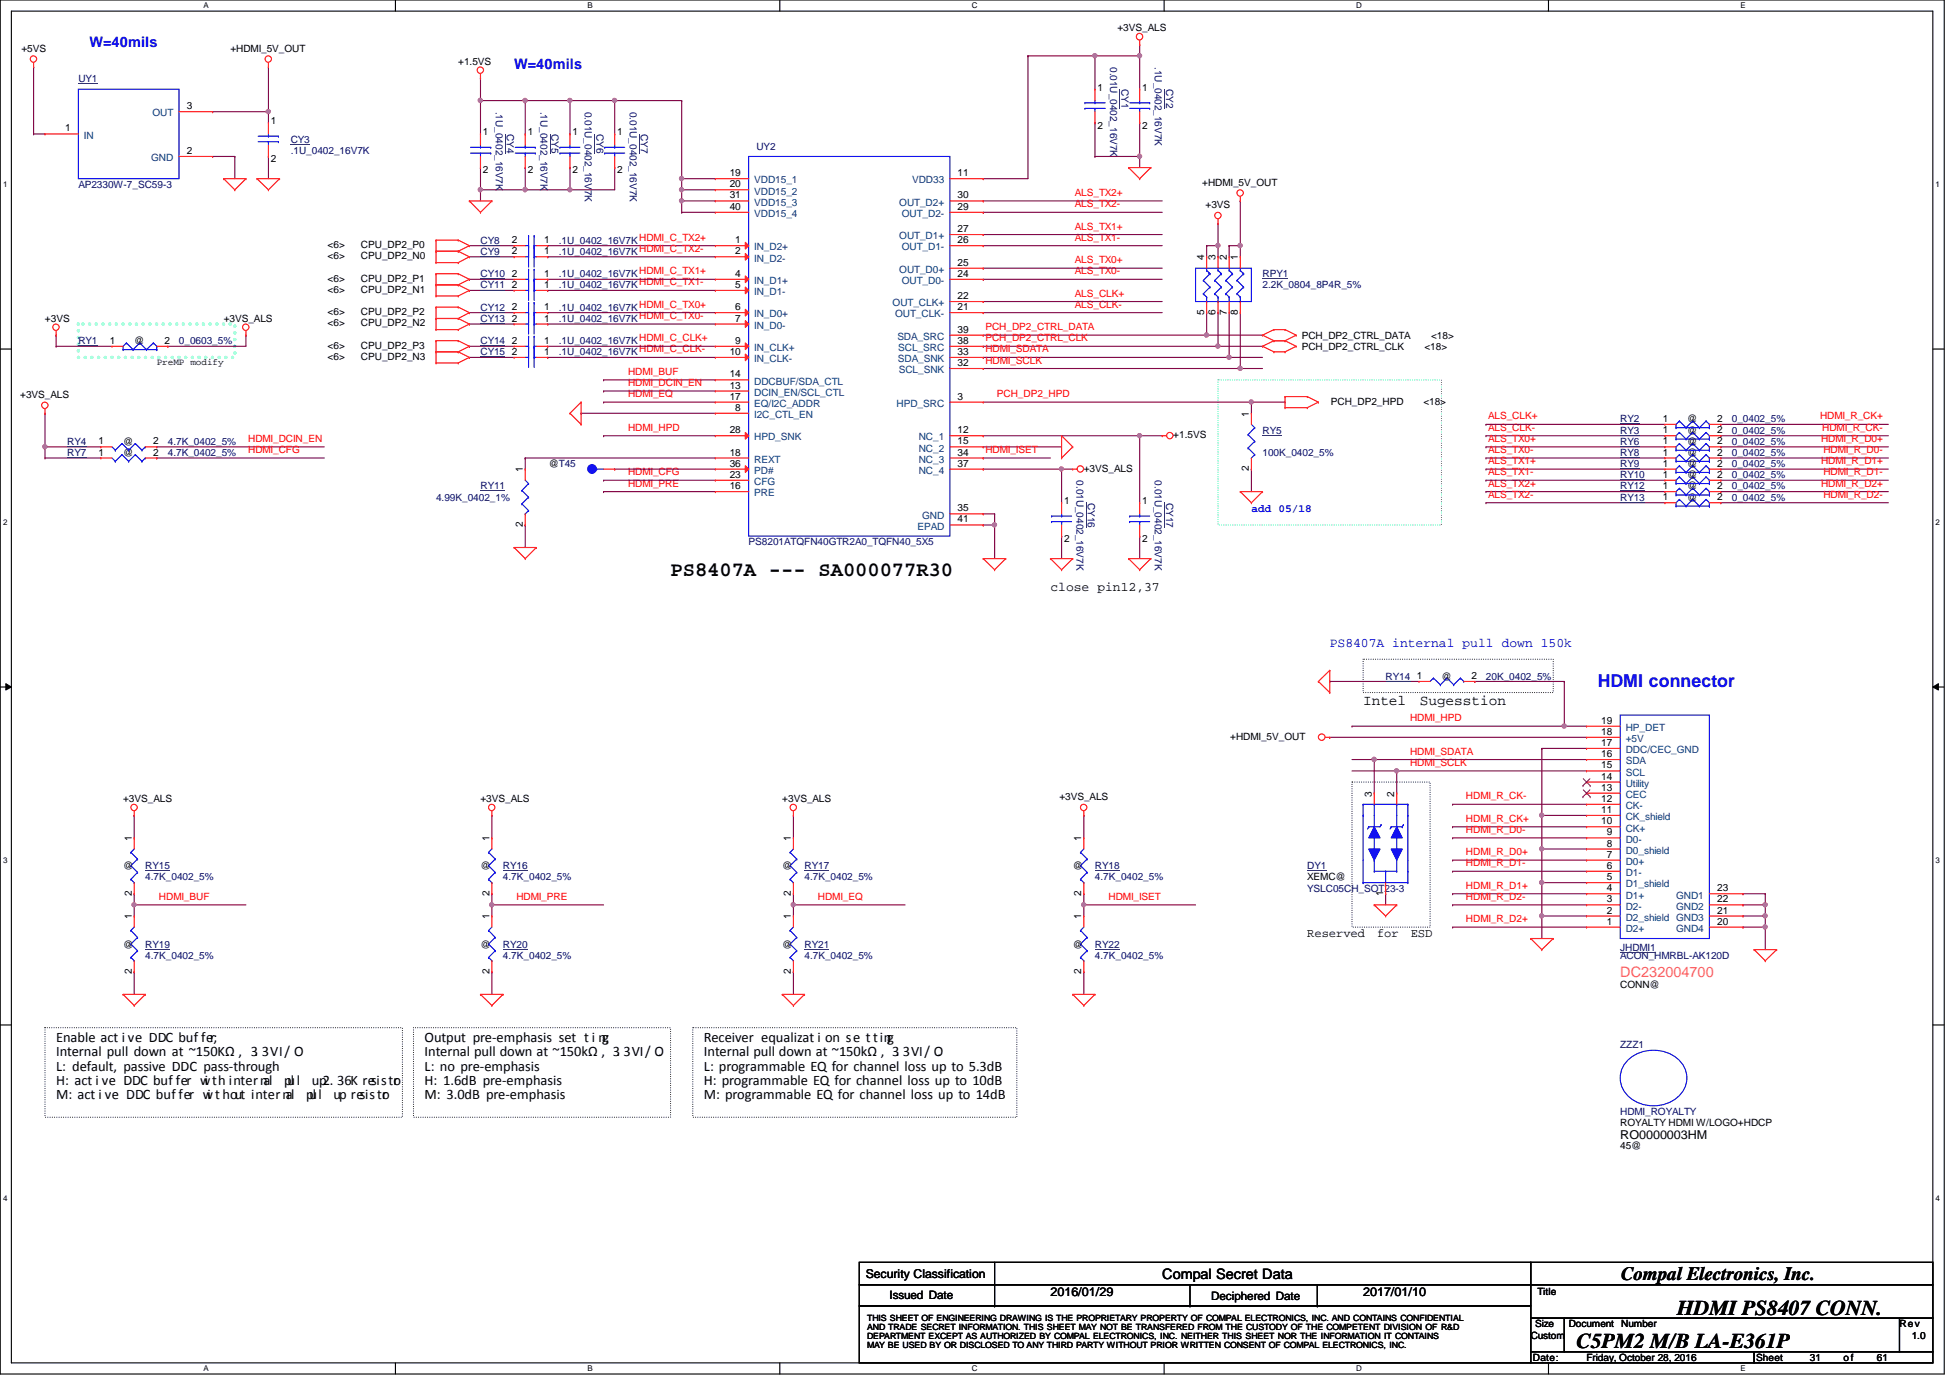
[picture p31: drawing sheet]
<svg xmlns="http://www.w3.org/2000/svg" width="297mm" height="210mm" viewBox="0 0 297 210" stroke-linecap="round" stroke-linejoin="round" font-family="sans-serif">
<defs><g id="words">
<g font-size="3.2">
<text x="255.5" y="200.3">HDMI PS8407 CONN.</text>
<text x="240.2" y="205.4">C5PM2 M/B LA-E361P</text>
</g>
<text font-size="3.1" x="102.1" y="87.7">PS8407A --- SA000077R30</text>
<text font-size="2.9" x="247" y="194.9">Compal Electronics, Inc.</text>
<text font-size="2.7" fill="#00f" x="243.4" y="104.6">HDMI connector</text>
<g font-size="2.2" fill="#00f">
<text x="13.6" y="7.2">W=40mils</text>
<text x="78.3" y="10.6">W=40mils</text>
</g>
<g font-size="2.2">
<text x="207.6" y="107.3">Intel</text>
<text x="216.3" y="107.3">Sugesstion</text>
<text x="8.5" y="160.9">Internal pull down at ~150KΩ , 3. 3V I/ O</text>
<text x="8.5" y="158.7">Enable act i ve DDC buf fer;</text>
<text x="64.7" y="158.7">Output pre-emphasis set t i ng;</text>
<text x="64.7" y="160.9">Internal pull down at ~150kΩ , 3. 3V I/ O.</text>
<text x="107.2" y="158.7">Receiver equalizat i on se t ting</text>
<text x="107.2" y="160.9">Internal pull down at ~150kΩ , 3. 3V I/ O.</text>
<text x="135.1" y="158.7">;</text>
<text x="8.5" y="163.1">L: default, passive DDC pass-through</text>
<text x="8.5" y="165.3">H: act i ve DDC buf fer wi th internal</text>
<text x="8.5" y="167.5">M: act i ve DDC buf fer wi t hout internal</text>
<text x="43.3" y="165.3">pul l</text>
<text x="46.6" y="167.5">pull</text>
<text x="47.5" y="165.3">up2. 36K resisto</text>
<text x="50.8" y="167.5">up resisto</text>
<text x="58.2" y="167.5">r</text>
<text x="60" y="165.3">r</text>
<text x="64.7" y="163.1">L: no pre-emphasis</text>
<text x="64.7" y="165.3">H: 1.6dB pre-emphasis</text>
<text x="64.7" y="167.5">M: 3.0dB pre-emphasis</text>
<text x="107.2" y="163.1">L: programmable EQ for channel loss up to 5.3dB</text>
<text x="107.2" y="165.3">H: programmable EQ for channel loss up to 10dB</text>
<text x="107.2" y="167.5">M: programmable EQ for channel loss up to 14dB</text>
<text x="177" y="194.8">Compal Secret Data</text>
</g>
<text font-size="2.2" fill="#ff8040" x="246.8" y="148.9">DC232004700</text>
<text font-size="2" x="160" y="90">close pin12,37</text>
<text font-size="2" fill="#00f" x="202.6" y="98.6">PS8407A internal pull down 150k</text>
<g font-size="1.9">
<text x="199.1" y="142.7">Reserved</text>
<text x="209.8" y="142.7">for</text>
<text x="214.9" y="142.7">ESD</text>
<text x="246.8" y="173.6">RO0000003HM</text>
<text x="131.9" y="194.6">Security Classification</text>
<text x="160" y="197.4">2016/01/29</text>
<text x="207.7" y="197.4">2017/01/10</text>
</g>
<g font-size="1.8">
<text x="135.5" y="197.8">Issued Date</text>
<text x="184.5" y="198">Deciphered Date</text>
</g>
<text font-size="1.7" fill="#00f" x="190.6" y="78">add 05/18</text>
<g font-size="1.5">
<text x="170.2" y="4.8">+3VS_ALS</text>
<text x="3.3" y="7.9">+5VS</text>
<text x="35.1" y="7.9">+HDMI_5V_OUT</text>
<text x="69.8" y="9.9">+1.5VS</text>
<text x="28.4" y="16.6">3</text>
<text x="167.2" y="13.8">1</text>
<text x="174" y="13.8">1</text>
<text x="9.9" y="20">1</text>
<text x="28.4" y="23.5">2</text>
<text x="41.3" y="18.9">1</text>
<text x="73.6" y="20.6">1</text>
<text x="80.4" y="20.6">1</text>
<text x="87.2" y="20.6">1</text>
<text x="94" y="20.6">1</text>
<text x="167.2" y="19.6">2</text>
<text x="174" y="19.6">2</text>
<text x="41.3" y="24.7">2</text>
<text x="73.6" y="26.4">2</text>
<text x="80.4" y="26.4">2</text>
<text x="87.2" y="26.4">2</text>
<text x="94" y="26.4">2</text>
<text x="111.2" y="26.8">19</text>
<text x="111.2" y="28.5">20</text>
<text x="145.9" y="26.8">11</text>
<text x="183.1" y="28.3">+HDMI_5V_OUT</text>
<text x="111.2" y="30.2">31</text>
<text x="111.2" y="32">40</text>
<text x="145.9" y="32">29</text>
<text x="145.9" y="30.2">30</text>
<text x="145.9" y="35.3">27</text>
<text x="183.6" y="31.7">+3VS</text>
<text x="49.9" y="39.5">&lt;6&gt;</text>
<text x="49.9" y="37.8">&lt;6&gt;</text>
<text x="55" y="39.5">CPU_DP2_N0</text>
<text x="55" y="37.8">CPU_DP2_P0</text>
<text x="78" y="38.7">2</text>
<text x="78" y="37">2</text>
<text x="82.9" y="38.7">1</text>
<text x="82.9" y="37">1</text>
<text x="112" y="37">1</text>
<text x="112" y="38.7">2</text>
<text x="145.9" y="37">26</text>
<text x="145.9" y="40.5">25</text>
<text x="183.4" y="39.7" transform="rotate(-90 183.4 39.7)">4</text>
<text x="185.2" y="39.7" transform="rotate(-90 185.2 39.7)">3</text>
<text x="186.9" y="39.7" transform="rotate(-90 186.9 39.7)">2</text>
<text x="188.5" y="39.7" transform="rotate(-90 188.5 39.7)">1</text>
<text x="49.9" y="44.6">&lt;6&gt;</text>
<text x="49.9" y="42.9">&lt;6&gt;</text>
<text x="55" y="44.6">CPU_DP2_N1</text>
<text x="55" y="42.9">CPU_DP2_P1</text>
<text x="78" y="47.2">2</text>
<text x="78" y="42.2">2</text>
<text x="78" y="43.9">2</text>
<text x="82.9" y="47.2">1</text>
<text x="82.9" y="42.2">1</text>
<text x="82.9" y="43.9">1</text>
<text x="112" y="42.2">4</text>
<text x="112" y="43.9">5</text>
<text x="112" y="47.2">6</text>
<text x="145.9" y="42.2">24</text>
<text x="145.9" y="45.6">22</text>
<text x="145.9" y="47.2">21</text>
<text x="183.4" y="48" transform="rotate(-90 183.4 48)">5</text>
<text x="185.2" y="48" transform="rotate(-90 185.2 48)">6</text>
<text x="186.9" y="48" transform="rotate(-90 186.9 48)">7</text>
<text x="188.5" y="48" transform="rotate(-90 188.5 48)">8</text>
<text x="6.9" y="49">+3VS</text>
<text x="16.7" y="52.4">1</text>
<text x="20.4" y="52.5">@</text>
<text x="25.1" y="52.4">2</text>
<text x="34.1" y="49">+3VS_ALS</text>
<text x="49.9" y="49.7">&lt;6&gt;</text>
<text x="49.9" y="48">&lt;6&gt;</text>
<text x="49.9" y="53.1">&lt;6&gt;</text>
<text x="55" y="49.7">CPU_DP2_N2</text>
<text x="55" y="48">CPU_DP2_P2</text>
<text x="55" y="53.1">CPU_DP2_P3</text>
<text x="78" y="49">2</text>
<text x="78" y="52.4">2</text>
<text x="82.9" y="49">1</text>
<text x="82.9" y="52.4">1</text>
<text x="112" y="49">7</text>
<text x="112" y="52.4">9</text>
<text x="145.9" y="52.4">38</text>
<text x="145.9" y="50.7">39</text>
<text x="198.3" y="53.3">PCH_DP2_CTRL_CLK</text>
<text x="198.3" y="51.6">PCH_DP2_CTRL_DATA</text>
<text x="217" y="53.3">&lt;18&gt;</text>
<text x="218" y="51.6">&lt;18&gt;</text>
<text x="49.9" y="54.8">&lt;6&gt;</text>
<text x="55" y="54.8">CPU_DP2_N3</text>
<text x="78" y="54.1">2</text>
<text x="82.9" y="54.1">1</text>
<text x="111.2" y="54.1">10</text>
<text x="111.2" y="57.5">14</text>
<text x="111.2" y="59.2">13</text>
<text x="145.9" y="55.8">32</text>
<text x="145.9" y="54.1">33</text>
<text x="3.1" y="60.6">+3VS_ALS</text>
<text x="111.2" y="60.9">17</text>
<text x="111.2" y="66">28</text>
<text x="112" y="62.6">8</text>
<text x="145.9" y="66">12</text>
<text x="145.9" y="60.9">3</text>
<text x="190.2" y="63.5" transform="rotate(-90 190.2 63.5)">1</text>
<text x="202.7" y="61.6">PCH_DP2_HPD</text>
<text x="216.8" y="61.6">&lt;18&gt;</text>
<text x="253.3" y="66">1</text>
<text x="253.3" y="64.3">1</text>
<text x="257" y="64.3">@</text>
<text x="261.6" y="66">2</text>
<text x="261.6" y="64.3">2</text>
<text x="15" y="69.4">1</text>
<text x="15" y="67.7">1</text>
<text x="18.7" y="69.5">@</text>
<text x="18.7" y="67.8">@</text>
<text x="23.3" y="69.4">2</text>
<text x="23.3" y="67.7">2</text>
<text x="79.6" y="72" transform="rotate(-90 79.6 72)">1</text>
<text x="83.6" y="71.2">@T45</text>
<text x="111.2" y="71.1">36</text>
<text x="111.2" y="69.4">18</text>
<text x="145.9" y="67.7">15</text>
<text x="145.9" y="69.4">34</text>
<text x="145.9" y="71.1">37</text>
<text x="165.1" y="71.8">+3VS_ALS</text>
<text x="178.7" y="66.7">+1.5VS</text>
<text x="190.2" y="71.8" transform="rotate(-90 190.2 71.8)">2</text>
<text x="253.3" y="69.4">1</text>
<text x="253.3" y="67.7">1</text>
<text x="253.3" y="71.1">1</text>
<text x="257" y="69.5">@</text>
<text x="257" y="66">@</text>
<text x="257" y="67.8">@</text>
<text x="257" y="71.2">@</text>
<text x="261.6" y="69.4">2</text>
<text x="261.6" y="67.7">2</text>
<text x="261.6" y="71.1">2</text>
<text x="111.2" y="74.5">16</text>
<text x="111.2" y="72.8">23</text>
<text x="145.9" y="77.9">35</text>
<text x="162.1" y="76.8">1</text>
<text x="174" y="76.8">1</text>
<text x="253.3" y="76.2">1</text>
<text x="253.3" y="74.5">1</text>
<text x="253.3" y="72.8">1</text>
<text x="257" y="76.3">@</text>
<text x="257" y="74.5">@</text>
<text x="257" y="72.9">@</text>
<text x="261.6" y="76.2">2</text>
<text x="261.6" y="74.5">2</text>
<text x="261.6" y="72.8">2</text>
<text x="79.6" y="80.3" transform="rotate(-90 79.6 80.3)">2</text>
<text x="145.9" y="79.6">41</text>
<text x="162.1" y="82.5">2</text>
<text x="174" y="82.5">2</text>
<text x="215.8" y="103.4">1</text>
<text x="219.6" y="103.5">@</text>
<text x="224.2" y="103.4">2</text>
<text x="187.4" y="112.7">+HDMI_5V_OUT</text>
<text x="243.9" y="111.9">18</text>
<text x="243.9" y="113.6">17</text>
<text x="243.9" y="110.2">19</text>
<text x="243.9" y="117.1">15</text>
<text x="243.9" y="115.3">16</text>
<text x="243.9" y="118.7">14</text>
<text x="18.8" y="122.2">+3VS_ALS</text>
<text x="73.2" y="122.2">+3VS_ALS</text>
<text x="119.2" y="122.2">+3VS_ALS</text>
<text x="161.4" y="121.9">+3VS_ALS</text>
<text x="209" y="121.3" transform="rotate(-90 209 121.3)">3</text>
<text x="212.4" y="121.3" transform="rotate(-90 212.4 121.3)">2</text>
<text x="243.9" y="125.6">10</text>
<text x="243.9" y="123.8">11</text>
<text x="243.9" y="122.1">12</text>
<text x="243.9" y="120.4">13</text>
<text x="20.1" y="128.1" transform="rotate(-90 20.1 128.1)">1</text>
<text x="74.5" y="128.1" transform="rotate(-90 74.5 128.1)">1</text>
<text x="120.5" y="128.1" transform="rotate(-90 120.5 128.1)">1</text>
<text x="164.7" y="128.1" transform="rotate(-90 164.7 128.1)">1</text>
<text x="244.8" y="130.6">7</text>
<text x="244.8" y="128.9">8</text>
<text x="244.8" y="127.3">9</text>
<text x="18.7" y="132.4">@</text>
<text x="20.1" y="136.5" transform="rotate(-90 20.1 136.5)">2</text>
<text x="73.2" y="132.4">@</text>
<text x="74.5" y="136.5" transform="rotate(-90 74.5 136.5)">2</text>
<text x="119.2" y="132.4">@</text>
<text x="120.5" y="136.5" transform="rotate(-90 120.5 136.5)">2</text>
<text x="163.4" y="132.4">@</text>
<text x="164.7" y="136.5" transform="rotate(-90 164.7 136.5)">2</text>
<text x="199.1" y="134.1">XEMC@</text>
<text x="210.7" y="136.5" transform="rotate(-90 210.7 136.5)">1</text>
<text x="244.8" y="137.5">3</text>
<text x="244.8" y="135.8">4</text>
<text x="244.8" y="134.1">5</text>
<text x="244.8" y="132.3">6</text>
<text x="261.6" y="135.8">23</text>
<text x="261.6" y="137.5">22</text>
<text x="20.1" y="140" transform="rotate(-90 20.1 140)">1</text>
<text x="74.5" y="140" transform="rotate(-90 74.5 140)">1</text>
<text x="120.5" y="140" transform="rotate(-90 120.5 140)">1</text>
<text x="164.7" y="140" transform="rotate(-90 164.7 140)">1</text>
<text x="244.8" y="140.8">1</text>
<text x="244.8" y="139.1">2</text>
<text x="261.6" y="139.1">21</text>
<text x="261.6" y="140.8">20</text>
<text x="18.7" y="144.4">@</text>
<text x="20.1" y="148.4" transform="rotate(-90 20.1 148.4)">2</text>
<text x="73.2" y="144.4">@</text>
<text x="74.5" y="148.4" transform="rotate(-90 74.5 148.4)">2</text>
<text x="119.2" y="144.4">@</text>
<text x="120.5" y="148.4" transform="rotate(-90 120.5 148.4)">2</text>
<text x="163.4" y="144.4">@</text>
<text x="164.7" y="148.4" transform="rotate(-90 164.7 148.4)">2</text>
<text x="246.8" y="150.5">CONN@</text>
<text x="246.8" y="171.6">ROYALTY HDMI W/LOGO+HDCP</text>
<text x="246.8" y="175">45@</text>
<text x="234.2" y="197.3">Title</text>
<text x="233.2" y="203.9">Custom</text>
<text x="233.8" y="202.2">Size</text>
<text x="239" y="202.2">Document</text>
<text x="247" y="202.2">Number</text>
<text x="289.3" y="202.2">Rev</text>
<text x="291.2" y="203.9">1.0</text>
<text x="233.5" y="207.3">Date:</text>
<text x="241.7" y="207.3">Friday, October 28, 2016</text>
<text x="267.5" y="207.3">Sheet</text>
<text x="275.7" y="207.3">31</text>
<text x="280.8" y="207.3">of</text>
<text x="285.9" y="207.3">61</text>
</g>
<g font-size="1.5" fill="#000080">
<text x="169.1" y="10.2" transform="rotate(90 169.1 10.2)">0.01U_0402_16V7K</text>
<text x="175.9" y="10.2" transform="rotate(90 175.9 10.2)">.1U_0402_16V7K</text>
<text x="11.9" y="12.4">UY1</text>
<text x="75.5" y="17" transform="rotate(90 75.5 17)">.1U_0402_16V7K</text>
<text x="82.3" y="17" transform="rotate(90 82.3 17)">.1U_0402_16V7K</text>
<text x="89.1" y="17" transform="rotate(90 89.1 17)">0.01U_0402_16V7K</text>
<text x="95.9" y="17" transform="rotate(90 95.9 17)">0.01U_0402_16V7K</text>
<text x="170.8" y="13.6" transform="rotate(90 170.8 13.6)">CY1</text>
<text x="177.6" y="13.6" transform="rotate(90 177.6 13.6)">CY2</text>
<text x="44.3" y="21.8">CY3</text>
<text x="44.3" y="23.5">.1U_0402_16V7K</text>
<text x="77.2" y="20.4" transform="rotate(90 77.2 20.4)">CY4</text>
<text x="84" y="20.4" transform="rotate(90 84 20.4)">CY5</text>
<text x="90.8" y="20.4" transform="rotate(90 90.8 20.4)">CY6</text>
<text x="97.6" y="20.4" transform="rotate(90 97.6 20.4)">CY7</text>
<text x="115.2" y="22.8">UY2</text>
<text x="11.9" y="28.6">AP2330W-7_SC59-3</text>
<text x="73.2" y="38.8">CY9</text>
<text x="73.2" y="37.1">CY8</text>
<text x="85.1" y="38.8">.1U_0402_16V7K</text>
<text x="85.1" y="37.1">.1U_0402_16V7K</text>
<text x="73.2" y="47.3">CY12</text>
<text x="73.2" y="42.2">CY10</text>
<text x="73.2" y="43.9">CY11</text>
<text x="85.1" y="47.3">.1U_0402_16V7K</text>
<text x="85.1" y="42.2">.1U_0402_16V7K</text>
<text x="85.1" y="43.9">.1U_0402_16V7K</text>
<text x="192.3" y="42.2">RPY1</text>
<text x="192.3" y="43.9">2.2K_0804_8P4R_5%</text>
<text x="11.9" y="52.5">RY1</text>
<text x="27.3" y="52.5">0_0603_5%</text>
<text x="73.2" y="49">CY13</text>
<text x="73.2" y="52.5">CY14</text>
<text x="85.1" y="49">.1U_0402_16V7K</text>
<text x="85.1" y="52.5">.1U_0402_16V7K</text>
<text x="73.2" y="54.1">CY15</text>
<text x="85.1" y="54.1">.1U_0402_16V7K</text>
<text x="246.8" y="64.3">RY2</text>
<text x="263.8" y="64.3">0_0402_5%</text>
<text x="10.2" y="69.5">RY7</text>
<text x="10.2" y="67.8">RY4</text>
<text x="25.6" y="69.5">4.7K_0402_5%</text>
<text x="25.6" y="67.8">4.7K_0402_5%</text>
<text x="192.3" y="66">RY5</text>
<text x="192.3" y="69.5">100K_0402_5%</text>
<text x="246.8" y="69.5">RY8</text>
<text x="246.8" y="66">RY3</text>
<text x="246.8" y="67.8">RY6</text>
<text x="246.8" y="71.2">RY9</text>
<text x="263.8" y="69.5">0_0402_5%</text>
<text x="263.8" y="66">0_0402_5%</text>
<text x="263.8" y="67.8">0_0402_5%</text>
<text x="263.8" y="71.2">0_0402_5%</text>
<text x="66.4" y="76.3">4.99K_0402_1%</text>
<text x="73.2" y="74.5">RY11</text>
<text x="164" y="73.2" transform="rotate(90 164 73.2)">0.01U_0402_16V7K</text>
<text x="165.7" y="76.6" transform="rotate(90 165.7 76.6)">CY16</text>
<text x="175.9" y="73.2" transform="rotate(90 175.9 73.2)">0.01U_0402_16V7K</text>
<text x="177.6" y="76.6" transform="rotate(90 177.6 76.6)">CY17</text>
<text x="246.8" y="76.3">RY13</text>
<text x="246.8" y="74.5">RY12</text>
<text x="246.8" y="72.9">RY10</text>
<text x="263.8" y="76.3">0_0402_5%</text>
<text x="263.8" y="74.5">0_0402_5%</text>
<text x="263.8" y="72.9">0_0402_5%</text>
<text x="114" y="83.1">PS8201ATQFN40GTR2A0_TQFN40_5X5</text>
<text x="211.1" y="103.5">RY14</text>
<text x="226.4" y="103.5">20K_0402_5%</text>
<text x="22.1" y="132.4">RY15</text>
<text x="22.1" y="134.1">4.7K_0402_5%</text>
<text x="76.6" y="132.4">RY16</text>
<text x="76.6" y="134.1">4.7K_0402_5%</text>
<text x="122.6" y="132.4">RY17</text>
<text x="122.6" y="134.1">4.7K_0402_5%</text>
<text x="166.8" y="132.4">RY18</text>
<text x="166.8" y="134.1">4.7K_0402_5%</text>
<text x="199.1" y="135.8">YSLC05CH_SOT23-3</text>
<text x="199.1" y="132.4">DY1</text>
<text x="22.1" y="144.4">RY19</text>
<text x="22.1" y="146">4.7K_0402_5%</text>
<text x="76.6" y="144.4">RY20</text>
<text x="76.6" y="146">4.7K_0402_5%</text>
<text x="122.6" y="144.4">RY21</text>
<text x="122.6" y="146">4.7K_0402_5%</text>
<text x="166.8" y="144.4">RY22</text>
<text x="166.8" y="146">4.7K_0402_5%</text>
<text x="246.8" y="144.9">JHDMI1</text>
<text x="246.8" y="146">ACON_HMRBL-AK120D</text>
<text x="246.8" y="159.6">ZZZ1</text>
<text x="246.8" y="169.9">HDMI_ROYALTY</text>
</g>
<g font-size="1.5" fill="#004080">
<text x="23.2" y="17.7">OUT</text>
<text x="12.8" y="21.1">IN</text>
<text x="23" y="24.6">GND</text>
<text x="114.9" y="27.9">VDD15_1</text>
<text x="114.9" y="29.6">VDD15_2</text>
<text x="138.9" y="27.9">VDD33</text>
<text x="114.9" y="31.3">VDD15_3</text>
<text x="114.9" y="33.1">VDD15_4</text>
<text x="137" y="31.3">OUT_D2+</text>
<text x="137.4" y="33.1">OUT_D2-</text>
<text x="114.9" y="38.1">IN_D2+</text>
<text x="114.9" y="39.8">IN_D2-</text>
<text x="137" y="36.4">OUT_D1+</text>
<text x="137" y="41.6">OUT_D0+</text>
<text x="137.4" y="38.1">OUT_D1-</text>
<text x="114.9" y="43.3">IN_D1+</text>
<text x="114.9" y="45">IN_D1-</text>
<text x="136" y="46.7">OUT_CLK+</text>
<text x="137.4" y="43.3">OUT_D0-</text>
<text x="114.9" y="48.3">IN_D0+</text>
<text x="114.9" y="50.1">IN_D0-</text>
<text x="114.9" y="53.5">IN_CLK+</text>
<text x="136.4" y="48.3">OUT_CLK-</text>
<text x="136.7" y="51.8">SDA_SRC</text>
<text x="136.8" y="53.5">SCL_SRC</text>
<text x="114.9" y="55.2">IN_CLK-</text>
<text x="114.9" y="58.6">DDCBUF/SDA_CTL</text>
<text x="136.8" y="55.2">SDA_SNK</text>
<text x="136.9" y="56.9">SCL_SNK</text>
<text x="114.9" y="60.3">DCIN_EN/SCL_CTL</text>
<text x="114.9" y="62">EQ/I2C_ADDR</text>
<text x="114.9" y="63.7">I2C_CTL_EN</text>
<text x="136.6" y="62">HPD_SRC</text>
<text x="114.9" y="67.1">HPD_SNK</text>
<text x="114.9" y="70.5">REXT</text>
<text x="140" y="67.1">NC_1</text>
<text x="140" y="68.8">NC_2</text>
<text x="140" y="70.5">NC_3</text>
<text x="114.9" y="72.2">PD#</text>
<text x="114.9" y="73.9">CFG</text>
<text x="114.9" y="75.6">PRE</text>
<text x="140" y="72.2">NC_4</text>
<text x="139.7" y="80.7">EPAD</text>
<text x="140.5" y="79">GND</text>
<text x="247.6" y="113">+5V</text>
<text x="247.6" y="111.3">HP_DET</text>
<text x="247.6" y="119.8">Utility</text>
<text x="247.6" y="118.2">SCL</text>
<text x="247.6" y="116.4">SDA</text>
<text x="247.6" y="114.7">DDC/CEC_GND</text>
<text x="247.6" y="124.9">CK_shield</text>
<text x="247.6" y="123.2">CK-</text>
<text x="247.6" y="121.5">CEC</text>
<text x="247.6" y="131.7">D0+</text>
<text x="247.6" y="130">D0_shield</text>
<text x="247.6" y="128.4">D0-</text>
<text x="247.6" y="126.7">CK+</text>
<text x="247.6" y="136.9">D1+</text>
<text x="247.6" y="135.2">D1_shield</text>
<text x="247.6" y="133.4">D1-</text>
<text x="255.3" y="136.9">GND1</text>
<text x="247.6" y="141.9">D2+</text>
<text x="247.6" y="140.3">D2_shield GND3</text>
<text x="247.6" y="138.6">D2-</text>
<text x="255.3" y="138.6">GND2</text>
<text x="255.3" y="141.9">GND4</text>
</g>
<g font-size="1.5" fill="#f00">
<text x="163.7" y="29.8">ALS_TX2+</text>
<text x="163.7" y="31.6">ALS_TX2-</text>
<text x="163.7" y="35">ALS_TX1+</text>
<text x="97.4" y="36.7">HDMI_C_TX2+</text>
<text x="97.4" y="38.4">HDMI_C_TX2-</text>
<text x="97.4" y="41.8">HDMI_C_TX1+</text>
<text x="163.7" y="36.7">ALS_TX1-</text>
<text x="163.7" y="41.8">ALS_TX0-</text>
<text x="163.7" y="40.1">ALS_TX0+</text>
<text x="97.4" y="43.5">HDMI_C_TX1-</text>
<text x="97.4" y="46.9">HDMI_C_TX0+</text>
<text x="163.7" y="46.9">ALS_CLK-</text>
<text x="163.7" y="45.2">ALS_CLK+</text>
<text x="97.4" y="48.6">HDMI_C_TX0-</text>
<text x="97.4" y="53.7">HDMI_C_CLK-</text>
<text x="97.4" y="52">HDMI_C_CLK+</text>
<text x="150.1" y="50.3">PCH_DP2_CTRL_DATA</text>
<text x="150.1" y="52">PCH_DP2_CTRL_CLK</text>
<text x="150.1" y="53.7">HDMI_SDATA</text>
<text x="95.7" y="57.1">HDMI_BUF</text>
<text x="95.7" y="58.8">HDMI_DCIN_EN</text>
<text x="150.1" y="55.4">HDMI_SCLK</text>
<text x="95.7" y="65.6">HDMI_HPD</text>
<text x="95.7" y="60.5">HDMI_EQ</text>
<text x="151.8" y="60.5">PCH_DP2_HPD</text>
<text x="226.7" y="65.6">ALS_CLK-</text>
<text x="226.7" y="63.9">ALS_CLK+</text>
<text x="277.2" y="63.9">HDMI_R_CK+</text>
<text x="277.6" y="65.6">HDMI_R_CK-</text>
<text x="37.8" y="67.3">HDMI_DCIN_EN</text>
<text x="37.8" y="69">HDMI_CFG</text>
<text x="150.1" y="69">HDMI_ISET</text>
<text x="226.7" y="67.3">ALS_TX0+</text>
<text x="226.7" y="69">ALS_TX0-</text>
<text x="226.7" y="70.7">ALS_TX1+</text>
<text x="277.4" y="67.3">HDMI_R_D0+</text>
<text x="277.4" y="70.7">HDMI_R_D1+</text>
<text x="277.7" y="69">HDMI_R_D0-</text>
<text x="95.7" y="74.1">HDMI_PRE</text>
<text x="95.7" y="72.4">HDMI_CFG</text>
<text x="226.7" y="74.1">ALS_TX2+</text>
<text x="226.7" y="75.8">ALS_TX2-</text>
<text x="226.7" y="72.4">ALS_TX1-</text>
<text x="277.4" y="74.1">HDMI_R_D2+</text>
<text x="277.7" y="72.4">HDMI_R_D1-</text>
<text x="277.7" y="75.8">HDMI_R_D2-</text>
<text x="214.8" y="109.9">HDMI_HPD</text>
<text x="214.8" y="116.7">HDMI_SCLK</text>
<text x="214.8" y="114.9">HDMI_SDATA</text>
<text x="223.3" y="121.8">HDMI_R_CK-</text>
<text x="223.3" y="125.2">HDMI_R_CK+</text>
<text x="223.3" y="130.3">HDMI_R_D0+</text>
<text x="223.3" y="126.9">HDMI_R_D0-</text>
<text x="223.3" y="132">HDMI_R_D1-</text>
<text x="24.2" y="137.1">HDMI_BUF</text>
<text x="78.7" y="137.1">HDMI_PRE</text>
<text x="124.6" y="137.1">HDMI_EQ</text>
<text x="168.9" y="137.1">HDMI_ISET</text>
<text x="223.3" y="135.4">HDMI_R_D1+</text>
<text x="223.3" y="137.1">HDMI_R_D2-</text>
<text x="223.3" y="140.5">HDMI_R_D2+</text>
</g>
<text font-size="1.4" x="23.9" y="55.6">PreMP modify</text>
<g font-size="1.3">
<text x="132.1" y="201.3">THIS SHEET OF ENGINEERING DRAWING IS THE PROPRIETARY PROPERTY OF COMPAL ELECTRONICS, INC. AND CONTAINS CONFIDENTIAL</text>
<text x="132.1" y="202.6">AND TRADE SECRET INFORMATION. THIS SHEET MAY NOT BE TRANSFERED FROM THE CUSTODY OF THE COMPETENT DIVISION OF R&amp;D</text>
<text x="132.1" y="204">DEPARTMENT EXCEPT AS AUTHORIZED BY COMPAL ELECTRONICS, INC. NEITHER THIS SHEET NOR THE INFORMATION IT CONTAINS</text>
<text x="132.1" y="205.4">MAY BE USED BY OR DISCLOSED TO ANY THIRD PARTY WITHOUT PRIOR WRITTEN CONSENT OF COMPAL ELECTRONICS, INC.</text>
</g>
<g font-size="1.2">
<text x="31" y="1.3">A</text>
<text x="89.5" y="1.3">B</text>
<text x="148" y="1.3">C</text>
<text x="206.6" y="1.3">D</text>
<text x="265.1" y="1.3">E</text>
<text x=".5" y="28.5">1</text>
<text x="294.8" y="28.5">1</text>
<text x=".5" y="80">2</text>
<text x="294.8" y="80">2</text>
<text x=".5" y="131.5">3</text>
<text x="294.8" y="131.5">3</text>
<text x=".5" y="183">4</text>
<text x="294.8" y="183">4</text>
<text x="31" y="208.9">A</text>
<text x="89.5" y="208.9">B</text>
<text x="148" y="208.9">C</text>
<text x="206.6" y="208.9">D</text>
<text x="265.1" y="208.9">E</text>
</g>
</g></defs>
<path d="M0 0h296.2v209.3h-296.2zM1.7 1.7h292.7v205.9h-292.7z" fill="none" stroke="#000" stroke-width=".17"/>
<g fill="#fff">
<path d="M31 .2h.7v1.3h-.7z"/>
<path d="M31 207.8h.7v1.3h-.7z"/>
</g>
<path d="M60.2 0v1.7M60.2 207.6v1.7" fill="none" stroke="#000" stroke-width=".17"/>
<g fill="#fff">
<path d="M89.5 .2h.8v1.3h-.8z"/>
<path d="M89.5 207.8h.8v1.3h-.8z"/>
</g>
<path d="M118.8 0v1.7M118.8 207.6v1.7" fill="none" stroke="#000" stroke-width=".17"/>
<g fill="#fff">
<path d="M148 .2h.9v1.3h-.9z"/>
<path d="M148 207.8h.9v1.3h-.9z"/>
</g>
<path d="M177.3 0v1.7M177.3 207.6v1.7" fill="none" stroke="#000" stroke-width=".17"/>
<g fill="#fff">
<path d="M206.6 .2h.8v1.3h-.8z"/>
<path d="M206.6 207.8h.8v1.3h-.8z"/>
</g>
<path d="M235.9 0v1.7M235.9 207.6v1.7" fill="none" stroke="#000" stroke-width=".17"/>
<g fill="#fff">
<path d="M265.1 .2h.8v1.3h-.8z"/>
<path d="M265.1 207.8h.8v1.3h-.8z"/>
<path d="M.5 27.4h.6v1.4h-.6z"/>
<path d="M294.8 27.4h.7v1.4h-.7z"/>
<path d="M.5 78.9h.6v1.4h-.6z"/>
<path d="M294.8 78.9h.7v1.4h-.7z"/>
</g>
<path d="M0 53.2h1.7M294.4 53.2h1.7" fill="none" stroke="#000" stroke-width=".17"/>
<g fill="#fff">
<path d="M.5 130.4h.6v1.3h-.6z"/>
<path d="M294.8 130.4h.7v1.3h-.7z"/>
</g>
<path d="M0 104.6h1.7M294.4 104.6h1.7" fill="none" stroke="#000" stroke-width=".17"/>
<path d="M.9 104.1l.8 .5-.8 .5zM294.4 104.6l.9-.5v1z" fill="#000"/>
<path d="M.9 104.1l.8 .5-.8 .5zM294.4 104.6l.9-.5v1z" fill="none" stroke="#000" stroke-width=".15"/>
<g fill="#fff">
<path d="M.5 181.9h.6v1.3h-.6z"/>
<path d="M294.8 181.9h.7v1.3h-.7z"/>
</g>
<path d="M0 156.1h1.7M294.4 156.1h1.7" fill="none" stroke="#000" stroke-width=".17"/>
<path d="M205.9 119.1h11.9v22.1h-11.9zM207.6 100.4h29v5.1h-29zM6.9 156.5h54.4v13.7h-54.4zM63 156.5h39.1v13.7h-39.1zM105.5 156.5h49.4v13.7h-49.4z" fill="none" stroke="#000" stroke-width=".17" stroke-dasharray="0 .3"/>
<path d="M185.5 57.9h34.1v22.1h-34.1z" fill="none" stroke="#0f0" stroke-width=".17" stroke-dasharray="0 .3"/>
<path d="M11.9 49.4h23.9v5h-23.9z" fill="none" stroke="#0ff" stroke-width=".51" stroke-dasharray="0 1"/>
<path d="M32.4 17h.1M32.4 17h8.5M40.9 23.8h.1M40.9 23.8v3.4" fill="none" stroke="#800040" stroke-width=".17"/>
<circle cx="40.9" cy="17" r=".32" fill="#f0f"/>
<circle cx="40.9" cy="17" r=".32" fill="none" stroke="#f0f" stroke-width=".17"/>
<g fill="none" stroke="#800040" stroke-width=".17">
<path d="M5.1 10.2h.1M5.1 10.2v10.2M40.9 17h.1M40.9 17v1.7M32.4 23.8h.1M32.4 23.8h3.4M35.8 23.8h.1M35.8 23.8v3.4M202.6 112.3h.1M202.6 112.3h39.1M212.8 117.4h.1M212.8 117.4h28.9"/>
<path d="M238.3 110.6h3.4M238.3 110.6h.1M221.3 122.5h.1M221.3 125.9h.1M221.3 131h.1M221.3 127.6h.1M221.3 136.1h.1M221.3 132.7h.1M221.3 137.8h.1M221.3 122.5h20.4M221.3 125.9h20.4M221.3 131h20.4"/>
<path d="M221.3 127.6h20.4M221.3 136.1h20.4M221.3 132.7h20.4M221.3 137.8h20.4M221.3 141.2h.1M221.3 141.2h20.4"/>
</g>
<circle cx="212.7" cy="117.4" r=".32" fill="#f0f"/>
<circle cx="212.7" cy="117.4" r=".32" fill="none" stroke="#f0f" stroke-width=".17"/>
<path d="M209.3 115.7h32.4M209.3 115.7h.1" fill="none" stroke="#800040" stroke-width=".17"/>
<circle cx="209.3" cy="115.7" r=".32" fill="#f0f"/>
<circle cx="209.3" cy="115.7" r=".32" fill="none" stroke="#f0f" stroke-width=".17"/>
<path d="M234.9 124.2h.1M234.9 139.5h.1M234.9 129.3h.1M234.9 134.5h.1M234.9 124.2v5.1M234.9 134.5v8.5M234.9 124.2h6.8M234.9 129.3h6.8M234.9 134.5h6.8M234.9 139.5h6.8" fill="none" stroke="#800040" stroke-width=".17"/>
<circle cx="234.8" cy="139.5" r=".32" fill="#f0f"/>
<circle cx="234.8" cy="139.5" r=".32" fill="none" stroke="#f0f" stroke-width=".17"/>
<path d="M234.9 129.3h.1M234.9 129.3v5.2" fill="none" stroke="#800040" stroke-width=".17"/>
<circle cx="234.8" cy="134.4" r=".32" fill="#f0f"/>
<circle cx="234.8" cy="134.4" r=".32" fill="none" stroke="#f0f" stroke-width=".17"/>
<circle cx="234.8" cy="129.3" r=".32" fill="#f0f"/>
<circle cx="234.8" cy="129.3" r=".32" fill="none" stroke="#f0f" stroke-width=".17"/>
<path d="M234.9 114h.1M234.9 114v10.2M234.9 114h6.8" fill="none" stroke="#800040" stroke-width=".17"/>
<circle cx="234.8" cy="124.2" r=".32" fill="#f0f"/>
<circle cx="234.8" cy="124.2" r=".32" fill="none" stroke="#f0f" stroke-width=".17"/>
<g fill="none" stroke="#800040" stroke-width=".17">
<path d="M40.9 10.2h.1M40.9 10.2v6.8M73.2 11.9h.1M73.2 11.9v3.4M103.8 15.3h.1M103.8 15.3v11.9M71.5 37.4h.1M71.5 39.1h.1M71.5 37.4h6.8M71.5 39.1h6.8M83.4 37.4h25.6M83.4 39.1h25.6"/>
<path d="M83.4 37.4h.1M83.4 39.1h.1M103.8 32.3h.1M103.8 30.6h.1M103.8 30.6v1.7M103.8 30.6h5.2M103.8 32.3h5.2M149.8 30.6h.1M149.8 32.3h.1M149.8 37.4h.1M149.8 35.7h.1M149.8 37.4h27.2"/>
<path d="M149.8 30.6h27.2M149.8 32.3h27.2M149.8 35.7h27.2M71.5 42.5h.1M71.5 44.2h.1M71.5 49.4h.1M71.5 47.6h.1M71.5 54.4h.1M71.5 52.7h.1M71.5 42.5h6.8M71.5 44.2h6.8M71.5 49.4h6.8"/>
<path d="M71.5 47.6h6.8M71.5 54.4h6.8M71.5 52.7h6.8M83.4 42.5h25.6M83.4 44.2h25.6M83.4 49.4h25.6M83.4 47.6h25.6M83.4 54.4h25.6M83.4 52.7h25.6M83.4 44.2h.1M83.4 42.5h.1M83.4 49.4h.1"/>
<path d="M83.4 47.6h.1M83.4 54.4h.1M83.4 52.7h.1M149.8 42.5h.1M149.8 40.9h.1M149.8 47.6h.1M149.8 45.9h.1M149.8 42.5h27.2M149.8 47.6h27.2M149.8 40.9h27.2M149.8 45.9h27.2M209.3 115.7h.1"/>
<path d="M209.3 115.7v5.1M212.8 117.4h.1M212.8 117.4v3.4M211.1 136.1h.1M211.1 136.1v1.7"/>
</g>
<circle cx="103.8" cy="30.6" r=".32" fill="#f0f"/>
<circle cx="103.8" cy="30.6" r=".32" fill="none" stroke="#f0f" stroke-width=".17"/>
<path d="M103.8 28.9h.1M103.8 27.2h.1M103.8 27.2v3.4M103.8 28.9h5.2M103.8 27.2h5.2" fill="none" stroke="#800040" stroke-width=".17"/>
<circle cx="103.8" cy="28.9" r=".32" fill="#f0f"/>
<circle cx="103.8" cy="28.9" r=".32" fill="none" stroke="#f0f" stroke-width=".17"/>
<circle cx="103.8" cy="27.2" r=".32" fill="#f0f"/>
<circle cx="103.8" cy="27.2" r=".32" fill="none" stroke="#f0f" stroke-width=".17"/>
<path d="M73.2 15.3h.1M73.2 15.3v5.1M73.2 15.3h6.8" fill="none" stroke="#800040" stroke-width=".17"/>
<circle cx="80" cy="15.3" r=".32" fill="#f0f"/>
<circle cx="80" cy="15.3" r=".32" fill="none" stroke="#f0f" stroke-width=".17"/>
<circle cx="73.2" cy="15.3" r=".32" fill="#f0f"/>
<circle cx="73.2" cy="15.3" r=".32" fill="none" stroke="#f0f" stroke-width=".17"/>
<path d="M80 15.3h6.8M80 15.3h.1M80 15.3v5.1" fill="none" stroke="#800040" stroke-width=".17"/>
<circle cx="86.8" cy="15.3" r=".32" fill="#f0f"/>
<circle cx="86.8" cy="15.3" r=".32" fill="none" stroke="#f0f" stroke-width=".17"/>
<path d="M86.8 15.3h.1M86.8 15.3v5.1M93.6 15.3h10.2M93.6 15.3h.1" fill="none" stroke="#800040" stroke-width=".17"/>
<circle cx="93.6" cy="15.3" r=".32" fill="#f0f"/>
<circle cx="93.6" cy="15.3" r=".32" fill="none" stroke="#f0f" stroke-width=".17"/>
<path d="M93.6 15.3h.1M93.6 15.3v5.1M73.2 28.9h.1M73.2 28.9v1.7M73.2 28.9h6.8" fill="none" stroke="#800040" stroke-width=".17"/>
<circle cx="80" cy="28.9" r=".32" fill="#f0f"/>
<circle cx="80" cy="28.9" r=".32" fill="none" stroke="#f0f" stroke-width=".17"/>
<circle cx="73.2" cy="28.9" r=".32" fill="#f0f"/>
<circle cx="73.2" cy="28.9" r=".32" fill="none" stroke="#f0f" stroke-width=".17"/>
<path d="M73.2 25.5h.1M73.2 25.5v3.4M86.8 25.5h.1M86.8 25.5v3.4M93.6 25.5h.1M93.6 25.5v3.4" fill="none" stroke="#800040" stroke-width=".17"/>
<circle cx="86.8" cy="28.9" r=".32" fill="#f0f"/>
<circle cx="86.8" cy="28.9" r=".32" fill="none" stroke="#f0f" stroke-width=".17"/>
<path d="M86.8 15.3h.1M86.8 15.3h6.8M166.8 8.5h.1M173.6 6.8h.1M173.6 6.8v1.7h-6.8M80 25.5h.1M80 25.5v3.4M86.8 28.9h.1M86.8 28.9h6.8" fill="none" stroke="#800040" stroke-width=".17"/>
<circle cx="173.6" cy="8.5" r=".32" fill="#f0f"/>
<circle cx="173.6" cy="8.5" r=".32" fill="none" stroke="#f0f" stroke-width=".17"/>
<circle cx="166.8" cy="8.5" r=".32" fill="#f0f"/>
<circle cx="166.8" cy="8.5" r=".32" fill="none" stroke="#f0f" stroke-width=".17"/>
<path d="M156.6 8.5h.1M156.6 8.5v18.7h-6.8M166.8 18.7h.1M166.8 18.7v5.1M173.6 18.7h.1M173.6 18.7v5.1h-6.8M149.8 27.2h.1M166.8 23.8h.1" fill="none" stroke="#800040" stroke-width=".17"/>
<circle cx="173.6" cy="23.8" r=".32" fill="#f0f"/>
<circle cx="173.6" cy="23.8" r=".32" fill="none" stroke="#f0f" stroke-width=".17"/>
<g fill="none" stroke="#800040" stroke-width=".17">
<path d="M156.6 8.5h10.2M156.6 8.5h.1M166.8 8.5h.1M166.8 8.5v5.1M173.6 8.5h.1M173.6 8.5v5.1M80 28.9h6.8M80 28.9h.1M173.6 23.8h.1M173.6 23.8v1.7M149.8 68.1h11.9M149.8 66.4h27.2"/>
<path d="M149.8 68.1h.1M149.8 66.4h.1M161.7 71.5h1.7M161.7 71.5h.1M173.6 66.4h.1M173.6 66.4v10.2"/>
</g>
<circle cx="173.6" cy="66.4" r=".32" fill="#f0f"/>
<circle cx="173.6" cy="66.4" r=".32" fill="none" stroke="#f0f" stroke-width=".17"/>
<path d="M149.8 71.5h11.9M149.8 71.5h.1M161.7 71.5h.1M161.7 71.5v5.1" fill="none" stroke="#800040" stroke-width=".17"/>
<circle cx="161.7" cy="71.4" r=".32" fill="#f0f"/>
<circle cx="161.7" cy="71.4" r=".32" fill="none" stroke="#f0f" stroke-width=".17"/>
<path d="M149.8 78.3h1.7M149.8 80h1.7M149.8 78.3h.1M149.8 80h.1M151.5 78.3h.1M151.5 80h.1M151.5 78.3v6.8" fill="none" stroke="#800040" stroke-width=".17"/>
<circle cx="151.5" cy="79.9" r=".32" fill="#f0f"/>
<circle cx="151.5" cy="79.9" r=".32" fill="none" stroke="#f0f" stroke-width=".17"/>
<path d="M149.8 69.8h.1M149.8 61.3h40.8M149.8 69.8h10.2M190.6 61.3h.1M161.7 81.7h.1M161.7 81.7v3.4M173.6 81.7h.1M173.6 81.7v3.4" fill="none" stroke="#800040" stroke-width=".17"/>
<circle cx="190.6" cy="61.2" r=".32" fill="#f0f"/>
<circle cx="190.6" cy="61.2" r=".32" fill="none" stroke="#f0f" stroke-width=".17"/>
<path d="M185.5 52.7h.1M185.5 52.7h6.8M91.9 66.4h.1M91.9 66.4h17.1" fill="none" stroke="#800040" stroke-width=".17"/>
<circle cx="185.5" cy="52.7" r=".32" fill="#f0f"/>
<circle cx="185.5" cy="52.7" r=".32" fill="none" stroke="#f0f" stroke-width=".17"/>
<g fill="none" stroke="#800040" stroke-width=".17">
<path d="M91.9 57.9h.1M91.9 59.6h.1M91.9 57.9h17.1M91.9 59.6h17.1M149.8 51.1h.1M149.8 51.1h34M6.9 62.9h.1M6.9 62.9v5.2M23.9 68.1h25.5M23.9 69.8h25.5M23.9 68.1h.1M23.9 69.8h.1"/>
<path d="M88.5 62.9h.1M88.5 62.9h20.5M91.9 74.9h.1M91.9 61.3h.1M91.9 73.2h.1M91.9 74.9h17.1M91.9 61.3h17.1M91.9 73.2h17.1"/>
</g>
<circle cx="6.8" cy="68" r=".32" fill="#f0f"/>
<circle cx="6.8" cy="68" r=".32" fill="none" stroke="#f0f" stroke-width=".17"/>
<g fill="none" stroke="#800040" stroke-width=".17">
<path d="M6.9 68.1h.1M6.9 69.8h.1M6.9 68.1h8.5M6.9 69.8h8.5M80 69.8h29M80 69.8h.1M80 80h.1M80 69.8v1.7M80 80v3.4M93.6 71.5h.1M93.6 71.5h15.4M74.9 137.8h17"/>
<path d="M74.9 137.8h.1"/>
</g>
<circle cx="74.9" cy="137.8" r=".32" fill="#f0f"/>
<circle cx="74.9" cy="137.8" r=".32" fill="none" stroke="#f0f" stroke-width=".17"/>
<path d="M165.1 137.8h.1M165.1 137.8h17" fill="none" stroke="#800040" stroke-width=".17"/>
<circle cx="165.1" cy="137.8" r=".32" fill="#f0f"/>
<circle cx="165.1" cy="137.8" r=".32" fill="none" stroke="#f0f" stroke-width=".17"/>
<g fill="none" stroke="#800040" stroke-width=".17">
<path d="M20.4 137.8h17.1M20.4 124.2h.1M20.4 137.8h.1M20.4 136.1h.1M20.4 124.2v3.4M20.4 136.1v3.4M74.9 124.2h.1M74.9 136.1h.1M74.9 137.8h.1M74.9 124.2v3.4M74.9 136.1v3.4M165.1 124.2h.1"/>
<path d="M165.1 136.1h.1M165.1 137.8h.1M165.1 124.2v3.4M165.1 136.1v3.4M20.4 148h.1M20.4 148v3.5M74.9 148h.1M74.9 148v3.5M165.1 148h.1M165.1 148v3.5"/>
</g>
<circle cx="20.4" cy="137.8" r=".32" fill="#f0f"/>
<circle cx="20.4" cy="137.8" r=".32" fill="none" stroke="#f0f" stroke-width=".17"/>
<g fill="none" stroke="#800040" stroke-width=".17">
<path d="M187.2 37.4h.1M187.2 37.4v1.7M188.9 37.4h.1M188.9 37.4v1.7M8.5 52.7h.1M8.5 51.1h.1M8.5 51.1v1.6M8.5 52.7h8.6M25.6 52.7h.1M37.5 51.1h.1M37.5 51.1v1.6h-11.9M6.9 68.1h.1"/>
<path d="M6.9 68.1v1.7"/>
</g>
<circle cx="188.9" cy="37.4" r=".32" fill="#f0f"/>
<circle cx="188.9" cy="37.4" r=".32" fill="none" stroke="#f0f" stroke-width=".17"/>
<path d="M183.8 37.4h.1M185.5 34h.1M185.5 34v3.4h-1.7" fill="none" stroke="#800040" stroke-width=".17"/>
<circle cx="185.5" cy="37.4" r=".32" fill="#f0f"/>
<circle cx="185.5" cy="37.4" r=".32" fill="none" stroke="#f0f" stroke-width=".17"/>
<g fill="none" stroke="#800040" stroke-width=".17">
<path d="M183.8 37.4h.1M183.8 37.4v1.7M185.5 37.4h.1M185.5 37.4v1.7M187.2 37.4h.1M188.9 30.6h.1M188.9 30.6v6.8h-1.7M183.8 51.1h8.5M183.8 47.6h.1M183.8 51.1h.1M183.8 47.6v3.5M185.5 47.6h.1"/>
<path d="M185.5 47.6v5.1"/>
</g>
<circle cx="183.8" cy="51" r=".32" fill="#f0f"/>
<circle cx="183.8" cy="51" r=".32" fill="none" stroke="#f0f" stroke-width=".17"/>
<path d="M120.9 137.8h17M120.9 137.8h.1" fill="none" stroke="#800040" stroke-width=".17"/>
<circle cx="120.8" cy="137.8" r=".32" fill="#f0f"/>
<circle cx="120.8" cy="137.8" r=".32" fill="none" stroke="#f0f" stroke-width=".17"/>
<g fill="none" stroke="#800040" stroke-width=".17">
<path d="M149.8 52.7h35.7M149.8 52.7h.1M224.7 103.8h.1M224.7 103.8h13.6M238.3 103.8h.1M238.3 103.8v6.8M120.9 124.2h.1M120.9 136.1h.1M120.9 137.8h.1M120.9 124.2v3.4M120.9 136.1v3.4M120.9 148h.1"/>
<path d="M120.9 148v3.5"/>
</g>
<circle cx="238.3" cy="110.6" r=".32" fill="#f0f"/>
<circle cx="238.3" cy="110.6" r=".32" fill="none" stroke="#f0f" stroke-width=".17"/>
<path d="M187.2 54.4h.1M187.2 47.6v6.8M187.2 54.4h5.1M188.9 56.1h.1M188.9 56.1h3.4M202.6 103.8h.1M202.6 103.8h13.6M205.9 115.7h3.4M205.9 117.4h6.9M209.3 115.7h.1M212.8 117.4h.1" fill="none" stroke="#800040" stroke-width=".17"/>
<circle cx="187.2" cy="54.4" r=".32" fill="#f0f"/>
<circle cx="187.2" cy="54.4" r=".32" fill="none" stroke="#f0f" stroke-width=".17"/>
<path d="M149.8 54.4h37.4M149.8 54.4h.1M188.9 56.1h.1M188.9 47.6v8.5" fill="none" stroke="#800040" stroke-width=".17"/>
<circle cx="188.9" cy="56.1" r=".32" fill="#f0f"/>
<circle cx="188.9" cy="56.1" r=".32" fill="none" stroke="#f0f" stroke-width=".17"/>
<g fill="none" stroke="#800040" stroke-width=".17">
<path d="M5.1 20.4h.1M5.1 20.4h1.8M149.8 56.1h39.1M149.8 56.1h.1M190.6 61.3h.1M190.6 71.5h.1M190.6 61.3v1.6M190.6 71.5v3.4M190.6 61.3h5.1M195.7 61.3h.1M226.4 66.4h.1M226.4 64.6h.1"/>
<path d="M226.4 68.1h.1M226.4 69.8h.1M226.4 71.5h.1M226.4 74.9h.1M226.4 76.6h.1M226.4 73.2h.1M226.4 66.4h27.2M226.4 64.6h27.2M226.4 68.1h27.2M226.4 69.8h27.2M226.4 71.5h27.2M226.4 73.2h27.2"/>
<path d="M226.4 74.9h27.2M226.4 76.6h27.2M262.1 66.4h25.6M262.1 64.6h25.6M262.1 68.1h25.6M262.1 69.8h25.6M262.1 71.5h25.6M262.1 73.2h25.6M262.1 74.9h25.6M262.1 76.6h25.6M262.1 64.6h.1M262.1 66.4h.1"/>
<path d="M262.1 68.1h.1M262.1 69.8h.1M262.1 71.5h.1M262.1 73.2h.1M262.1 74.9h.1M262.1 76.6h.1M205.9 110.6h32.4M205.9 110.6h.1M268.9 139.5h.1M268.9 137.8h.1M268.9 137.8v3.4"/>
</g>
<circle cx="268.9" cy="139.5" r=".32" fill="#f0f"/>
<circle cx="268.9" cy="139.5" r=".32" fill="none" stroke="#f0f" stroke-width=".17"/>
<circle cx="268.9" cy="137.8" r=".32" fill="#f0f"/>
<circle cx="268.9" cy="137.8" r=".32" fill="none" stroke="#f0f" stroke-width=".17"/>
<path d="M265.5 136.1h3.4M265.5 137.8h3.4M265.5 139.5h3.4M265.5 136.1h.1M265.5 137.8h.1M265.5 139.5h.1M265.5 141.2h3.4M265.5 141.2h.1M268.9 141.2h.1M268.9 141.2v3.5" fill="none" stroke="#800040" stroke-width=".17"/>
<circle cx="268.9" cy="141.2" r=".32" fill="#f0f"/>
<circle cx="268.9" cy="141.2" r=".32" fill="none" stroke="#f0f" stroke-width=".17"/>
<path d="M268.9 136.1h.1M268.9 136.1v1.7" fill="none" stroke="#800040" stroke-width=".17"/>
<g fill="none" stroke="#f00" stroke-width=".17">
<path d="M5.1 10.2h.1M5.1 9.5v.7M27.3 17h5.1M32.4 17h.1M40.9 10.2h.1M40.9 9.5v.7M73.2 11.9h.1M73.2 11.2v.7M173.6 6.8h.1M173.6 6.1v.7M6.9 20.4h5M6.9 20.4h.1"/>
<path d="M27.3 23.8h5.1M32.4 23.8h.1M34.1 27.2h.1M34.1 27.2h3.4M34.1 27.2l1.7 1.7M35.8 28.9h.1M37.5 27.2h.1M37.5 27.2l-1.7 1.7M39.2 27.2l1.7 1.7M39.2 27.2h.1M39.2 27.2h3.4M40.9 28.9h.1"/>
<path d="M42.6 27.2h.1M42.6 27.2l-1.7 1.7M66.4 38.3h.1M66.4 36.6h.1M66.4 38.3h3.4M66.4 36.6v3.4M66.4 36.6h3.4M69.8 38.3h.1M69.8 36.6h.1M69.8 38.3l1.7 .8M69.8 36.6l1.7 .8M71.5 39.1h.1"/>
<path d="M71.5 37.4h.1M71.5 30.6h.1M71.5 39.1l-1.7 .9M71.5 37.4l-1.7 .9M71.5 30.6h3.4M71.5 30.6l1.7 1.7M73.2 32.3h.1M74.9 30.6h.1M74.9 30.6l-1.7 1.7M78.3 39.1h.1M78.3 39.1h1.7M81.7 39.1h1.7"/>
<path d="M83.4 39.1h.1M93.6 20.4h.1M93.6 25.5h.1M93.6 20.4v1.7M93.6 23.8v1.7M171.9 25.5l1.7 1.7M171.9 25.5h.1M171.9 25.5h3.4M173.6 27.2h.1M175.3 25.5h.1M175.3 25.5l-1.7 1.7M185.5 34h.1"/>
<path d="M185.5 33.4v.6M188.9 30.6h.1M188.9 29.9v.7M8.5 51.1h.1M8.5 50.4v.7M37.5 51.1h.1M37.5 50.4v.7M66.4 40h.1M66.4 45.1h.1M66.4 43.4h.1M66.4 41.7h.1M66.4 50.2h.1"/>
<path d="M66.4 48.5h.1M66.4 46.8h.1M66.4 55.3h.1M66.4 53.6h.1M66.4 51.9h.1M66.4 41.7v3.4M66.4 46.8v3.4M66.4 51.9v3.4M66.4 43.4h3.4M66.4 41.7h3.4M66.4 48.5h3.4M66.4 46.8h3.4"/>
<path d="M66.4 53.6h3.4M66.4 51.9h3.4M66.4 40h3.4M66.4 45.1h3.4M66.4 50.2h3.4M66.4 55.3h3.4M69.8 40h.1M69.8 43.4h.1M69.8 45.1h.1M69.8 41.7h.1M69.8 48.5h.1M69.8 50.2h.1"/>
<path d="M69.8 46.8h.1M69.8 53.6h.1M69.8 55.3h.1M69.8 51.9h.1M69.8 43.4l1.7 .8M69.8 41.7l1.7 .8M69.8 48.5l1.7 .9M69.8 46.8l1.7 .8M69.8 53.6l1.7 .8M69.8 51.9l1.7 .8M71.5 44.2h.1M71.5 42.5h.1"/>
<path d="M71.5 49.4h.1M71.5 47.6h.1M71.5 54.4h.1M71.5 52.7h.1M71.5 44.2l-1.7 .9M71.5 42.5l-1.7 .9M71.5 49.4l-1.7 .8M71.5 47.6l-1.7 .9M71.5 54.4l-1.7 .9M71.5 52.7l-1.7 .9M78.3 47.6h.1M78.3 47.6h1.7"/>
<path d="M81.7 47.6h1.7M83.4 47.6h.1M192.3 52.7h.1M192.3 51.1h.1M192.3 52.7l1.8 .9M192.3 51.1l1.8 .8M194.1 50.2h1.6M194.1 51.9h1.6M194.1 51.9h.1M194.1 53.6h.1M194.1 50.2h.1M194.1 53.6h1.6"/>
<path d="M194.1 51.9l-1.8 .8M194.1 50.2l-1.8 .9M195.7 51.9l1.7 .8M195.7 50.2l1.7 .9M195.7 51.9h.1M195.7 53.6h.1M195.7 50.2h.1M197.4 52.7h.1M197.4 51.1h.1M197.4 52.7l-1.7 .9M197.4 51.1l-1.7 .8M6.9 62.9h.1"/>
<path d="M6.9 62.3v.6M15.4 69.8h1.7M15.4 69.8h.1M22.1 69.8h1.8M23.9 69.8h.1M86.8 62.9h.1M86.8 62.9l1.7 1.7M88.5 61.3l-1.7 1.6M88.5 64.6h.1M88.5 61.3h.1M88.5 61.3v3.3M161.7 66.4h.1"/>
<path d="M161.7 69.8h.1M161.7 66.4v3.4M161.7 66.4l1.7 1.7M163.4 71.5h.1M163.4 68.1h.1M163.4 68.1l-1.7 1.7M163.4 71.5h.7M177 66.4h.7M177 66.4h.1M188.9 74.9h.1M188.9 74.9h3.4M188.9 74.9l1.7 1.7"/>
<path d="M190.6 76.6h.1M192.3 74.9h.1M192.3 74.9l-1.7 1.7M195.7 60.4h.1M195.7 62.1h.1M195.7 60.4v1.7M195.7 62.1h3.4M195.7 60.4h3.4M199.1 60.4l1.7 .9M199.1 60.4h.1M199.1 62.1h.1M200.8 61.3h.1"/>
<path d="M200.8 61.3l-1.7 .8M253.6 69.8h1.7M253.6 76.6h1.7M253.6 76.6h.1M253.6 69.8h.1M260.4 69.8h1.7M260.4 76.6h1.7M262.1 76.6h.1M262.1 69.8h.1M78.3 83.4h.1M78.3 83.4h3.4M78.3 83.4l1.7 1.7"/>
<path d="M80 85.1h.1M81.7 83.4h.1M81.7 83.4l-1.7 1.7M149.8 85.1l1.7 1.7M149.8 85.1h.1M149.8 85.1h3.4M151.5 86.8h.1M153.2 85.1h.1M153.2 85.1l-1.7 1.7M160 85.1l1.7 1.7M160 85.1h.1M160 85.1h3.4"/>
<path d="M161.7 86.8h.1M163.4 85.1h.1M163.4 85.1l-1.7 1.7M171.9 85.1l1.7 1.7M171.9 85.1h.1M171.9 85.1h3.4M173.6 86.8h.1M175.3 85.1h.1M175.3 85.1l-1.7 1.7M200.8 103.8h.1M200.8 103.8l1.8 1.7M201.9 112.3h.7"/>
<path d="M202.6 112.3h.1M202.6 102.1h.1M202.6 105.5h.1M202.6 102.1v3.4M202.6 102.1l-1.8 1.7M216.2 103.8h1.6M216.2 103.8h.1M223 103.8h1.7M224.7 103.8h.1M20.4 124.2h.1M20.4 123.5v.7M74.9 124.2h.1"/>
<path d="M74.9 123.5v.7M120.9 124.2h.1M120.9 127.6h.1M120.9 136.1h.1M120.9 123.5v.7M120.9 127.6v1.7M120.9 134.5v1.6M165.1 124.2h.1M165.1 123.5v.7M209.3 137.8h3.5M209.3 137.8h.1M209.3 137.8l1.8 1.7"/>
<path d="M211.1 139.5h.1M212.8 137.8h.1M212.8 137.8l-1.7 1.7M18.8 151.5l1.6 1.7M18.8 151.5h.1M18.8 151.5h3.3M20.4 153.2h.1M22.1 151.5h.1M22.1 151.5l-1.7 1.7M73.2 151.5l1.7 1.7M73.2 151.5h.1M73.2 151.5h3.4"/>
<path d="M74.9 153.2h.1M76.6 151.5h.1M76.6 151.5l-1.7 1.7M119.2 151.5h.1M119.2 151.5h3.4M119.2 151.5l1.7 1.7M120.9 153.2h.1M122.6 151.5h.1M122.6 151.5l-1.7 1.7M163.4 151.5h.1M163.4 151.5h3.4M163.4 151.5l1.7 1.7"/>
<path d="M165.1 153.2h.1M166.8 151.5h.1M166.8 151.5l-1.7 1.7M233.2 143h3.4M233.2 143h.1M233.2 143l1.7 1.7M234.9 144.7h.1M236.6 143h.1M236.6 143l-1.7 1.7M267.2 144.7h.1M267.2 144.7l1.7 1.6M267.2 144.7h3.4"/>
<path d="M268.9 146.3h.1M270.6 144.7l-1.7 1.6M270.6 144.7h.1"/>
<circle cx="5.1" cy="9" r=".49"/>
<circle cx="40.9" cy="9" r=".49"/>
<circle cx="73.2" cy="10.7" r=".49"/>
<circle cx="173.6" cy="5.6" r=".5"/>
<circle cx="185.5" cy="32.8" r=".49"/>
<circle cx="188.9" cy="29.4" r=".49"/>
<circle cx="8.5" cy="49.8" r=".49"/>
<circle cx="37.4" cy="49.8" r=".49"/>
<circle cx="6.8" cy="61.7" r=".49"/>
<circle cx="164.6" cy="71.4" r=".49"/>
<circle cx="178.2" cy="66.4" r=".49"/>
<circle cx="201.3" cy="112.3" r=".5"/>
<circle cx="20.4" cy="123" r=".49"/>
<circle cx="74.9" cy="123" r=".49"/>
<circle cx="120.8" cy="123" r=".49"/>
<circle cx="165.1" cy="123" r=".49"/>
</g>
<g fill="none" stroke="#000" stroke-width=".17">
<path d="M130.9 192.3h102.3v3.4h-102.3zM130.9 195.7h102.3v3.2h-102.3zM130.9 198.9h102.3v8.7h-102.3zM151.5 195.7h.1M151.5 198.9h.1M151.5 192.3v6.6M181.3 198.9h.1M181.3 195.7v3.2M200.7 198.9h.1M200.7 195.7v3.2M233.2 192.3h61.2v3.4h-61.2zM233.2 195.7h61.2v5.1h-61.2z"/>
<path d="M233.2 200.8h5.1v5.1h-5.1zM233.2 205.9h34v1.7h-34zM238.3 200.8h51v5.1h-51zM267.2 205.9h27.2v1.7h-27.2zM289.3 200.8h5.1v5.1h-5.1z"/>
</g>
<g fill="none" stroke="#00f" stroke-width=".17">
<path d="M11.9 13.6h15.4v13.6h-15.4zM80 39.1h.5M80.5 37.6h.1M80.5 39.1h.1M80.5 37.6v3.1M81.4 39.1h.3M81.4 39.1h.1M81.4 37.6h.1M81.4 37.6v3.1M92.1 23.3h.1M92.1 22.4h.1M92.1 23.3h3.1"/>
<path d="M92.1 22.4h3.1M93.6 22.4h.1M93.6 23.3h.1M93.6 22.1v.3M93.6 23.3v.5M80 47.6h.5M80.5 46.1h.1M80.5 47.6h.1M80.5 46.1v3.1M81.4 47.6h.3M81.4 47.6h.1M81.4 46.1h.1"/>
<path d="M81.4 46.1v3.1M17.1 69.8l.5 .5M17.6 70.3h.1M18.6 69.3l-1 1M18.6 69.3h.1M18.6 69.3l1 1M19.6 70.3h.1M20.6 69.3h.1M20.6 69.3l1 1M20.6 69.3l-1 1M21.6 70.3h.1M22.1 69.8h.1"/>
<path d="M22.1 69.8l-.5 .5M255.3 77.1h.1M255.3 70.3h.1M255.3 77.1h5.1M255.3 70.3h5.1M255.8 76.1l-.5 .5v.5M255.8 69.3l-.5 .5v.5M255.8 76.1h.1M255.8 69.3h.1M255.8 76.1l1 1M255.8 69.3l1 1M256.8 77.1h.1"/>
<path d="M256.8 70.3h.1M257.8 76.1l-1 1M257.8 69.3l-1 1M257.8 76.1h.1M257.8 69.3h.1M257.8 76.1l1.1 1M257.8 69.3l1.1 1M258.9 77.1h.1M258.9 70.3h.1M259.9 76.1l-1 1M259.9 69.3l-1 1M259.9 76.1h.1"/>
<path d="M259.9 69.3h.1M259.9 76.1l.5 .5M259.9 69.3l.5 .5M260.4 76.6h.1M260.4 77.1h.1M260.4 69.8h.1M260.4 70.3h.1M260.4 69.8v.5M260.4 76.6v.5M218.4 103.3l-.6 .5M218.4 103.3h.1M218.4 103.3l1 1"/>
<path d="M219.4 104.3h.1M220.4 103.3l-1 1M220.4 103.3h.1M220.4 103.3l1 1M221.4 104.3h.1M222.5 103.3l-1.1 1M222.5 103.3h.1M222.5 103.3l.5 .5M223 103.8h.1M120.4 129.8h.1M120.4 131.9h.1M120.4 133.9h.1"/>
<path d="M120.4 129.8l1 1.1M120.4 131.9l1 1M120.4 133.9l.5 .6M120.9 134.5h.1M120.9 129.3l-.5 .5M121.4 130.9h.1M121.4 132.9h.1M121.4 130.9l-1 1M121.4 132.9l-1 1"/>
</g>
<path d="M11.9 12.7h3M73.2 39.1h2.9M97.4 20.4v3M73.2 47.6h3.8M10.2 69.7h3M246.8 69.7h2.9M246.8 76.5h3.8M211.1 103.7h3.7M122.6 132.7h3.7" fill="none" stroke="#000080" stroke-width=".15"/>
<path d="M212.8 125.9l.8 1.7h-1.7z" fill="#00f"/>
<g fill="none" stroke="#00f" stroke-width=".17">
<path d="M207.6 124.2h.1M207.6 134.5h.1M207.6 124.2v6.8M207.6 122.5h6.9M207.6 134.5h6.9M209.3 125.9h.1M209.3 124.2v1.7M211.1 132.7h.1M211.1 132.7v1.8M212.8 129.3h.1M212.8 125.9h.1M212.8 124.2v1.7"/>
<path d="M212.8 127.6v1.7M212.8 125.9l.8 1.7h-1.7zM214.5 124.2h.1M214.5 122.5h.1M214.5 124.2v6.8"/>
</g>
<path d="M209.3 125.9l.9 1.7h-1.7z" fill="#00f"/>
<g fill="none" stroke="#00f" stroke-width=".17">
<path d="M208.5 125.9h.1M208.5 125.9l-.2 .4M209.3 129.3h.1M209.3 127.6v1.7M209.3 125.9l.9 1.7h-1.7zM210.4 125.6h.1M210.4 125.6l-.2 .3h-1.7M211.9 125.9h.1M211.9 125.9h1.7M211.9 125.9l-.2 .4M213.6 125.9h.1M213.8 125.6h.1"/>
<path d="M213.8 125.6l-.2 .3M214.5 132.7h.1M214.5 131v1.7"/>
</g>
<path d="M208.5 129.3h1.7l-.9 1.7z" fill="#00f"/>
<path d="M208.5 129.3h1.7l-.9 1.7z" fill="none" stroke="#00f" stroke-width=".17"/>
<path d="M211.9 129.3h1.7l-.8 1.7z" fill="#00f"/>
<g fill="none" stroke="#00f" stroke-width=".17">
<path d="M39.3 21.6h3.1M39.3 20.7h3.1M40.9 20.7h.1M40.9 21.6h.1M40.9 20.4v.3M40.9 21.6v.5M42.4 21.6h.1M42.4 20.7h.1M114 23.8h30.7v57.9h-30.7zM80 42.5h.5M80.5 41h.1M80.5 42.5h.1"/>
<path d="M80.5 41v3.1M81.4 42.5h.3M81.4 42.5h.1M81.4 41h.1M81.4 41v3.1M182.1 40.9h8.5v5h-8.5zM183.3 42.7h.1M183.3 44.7h.1M183.3 42.7l1 1M183.3 44.7l.5 .6M183.8 41.2h.1M183.8 45.3h.1"/>
<path d="M183.8 45.9h.1M183.8 41.2l.5 .5M183.8 40.9v.3M183.8 45.3v.6M184.1 41.5h.1M184.3 41.7h.1M184.3 43.7h.1M184.3 41.7l-1 1M184.3 43.7l-1 1M185 42.7h.1M185 44.7h.1M185 42.7l1.1 1"/>
<path d="M185 44.7l.5 .6M185.5 41.2h.1M185.5 45.3h.1M185.5 45.9h.1M185.5 41.2l.6 .5M185.5 40.9v.3M185.5 45.3v.6M186.1 41.7h.1M186.1 43.7h.1M186.1 41.7l-1.1 1M186.1 43.7l-1.1 1M186.7 42.7h.1"/>
<path d="M186.7 44.7h.1M186.7 42.7l1 1M186.7 44.7l.5 .6M187.2 41.2h.1M187.2 45.3h.1M187.2 41.2l.5 .5M187.2 40.9v.3M187.2 45.3v.6M187.7 41.7h.1M187.7 43.7h.1M187.7 41.7l-1 1M187.7 43.7l-1 1"/>
<path d="M188.4 42.7h.1M188.4 44.7h.1M188.4 42.7l1 1M188.4 44.7l.5 .6M188.9 41.2h.1M188.9 45.3h.1M188.9 45.9h.1M188.9 41.2l.5 .5M188.9 40.9v.3M188.9 45.3v.6M189.4 41.7h.1M189.4 43.7h.1"/>
<path d="M189.4 41.7l-1 1M189.4 43.7l-1 1M79.5 74.7h.1M79.5 76.8h.1M79.5 74.7l1 1M79.5 76.8l1 1M80 78.3h.1M80 73.2l.5 .5M80.5 73.7h.1M80.5 75.7h.1M80.5 77.8h.1M80.5 73.7l-1 1"/>
<path d="M80.5 75.7l-1 1.1M80.5 77.8l-.5 .5M160.2 79.5h.1M160.2 78.6h.1M160.2 79.5h3M160.2 78.6h3M161.7 78.6h.1M161.7 79.5h.1M161.7 78.3v.3M161.7 79.5v.5M207.6 122.5h.1M207.6 134.5h.1"/>
<path d="M207.6 122.5v1.7M207.6 131v3.5M209.3 132.7h3.5M209.3 132.7h.1M209.3 131h.1M209.3 122.5h.1M209.3 122.5v1.7M209.3 131v1.7M211.1 132.7h.1M211.9 129.3h1.7l-.8 1.7zM212.8 132.7h.1M212.8 122.5h.1"/>
<path d="M212.8 122.5v1.7M212.8 131v1.7M214.5 122.5h.1M214.5 134.5h.1M214.5 122.5v1.7M214.5 132.7v1.8M248 161.5a5.7 5.7 0 0 1 8.3 .6 3.9 3.9 0 0 1-1.9 5.8 5.5 5.5 0 0 1-7.3-2.2 3.7 3.7 0 0 1 .9-4.2z"/>
</g>
<path d="M44.3 22h2.9M73.2 42.5h3.8M192.3 42.5h4M73.2 74.8h3.8M165.5 76.6v3.8M199.1 132.7h3" fill="none" stroke="#000080" stroke-width=".15"/>
<g fill="none" stroke="#f00" stroke-width=".17">
<path d="M40.9 18.7h.1M40.9 18.7v1.7M40.9 23.8h.1M40.9 22.1v1.7M109 27.2h5M109 28.9h5M109 30.6h5M109 32.3h5M109 27.2h.1M109 28.9h.1M109 30.6h.1M109 32.3h.1"/>
<path d="M144.7 27.2h5.1M149.8 27.2h.1M183.8 39.1h.1M183.8 39.1v1.8M185.5 39.1h.1M185.5 39.1v1.8M187.2 39.1h.1M187.2 39.1v1.8M188.9 39.1h.1M188.9 39.1v1.8M78.3 42.5h.1M78.3 42.5h1.7"/>
<path d="M81.7 42.5h1.7M83.4 42.5h.1M183.8 47.6h.1M183.8 45.9v1.7M185.5 47.6h.1M185.5 45.9v1.7M187.2 47.6h.1M187.2 45.9v1.7M188.9 47.6h.1M188.9 45.9v1.7M80 71.5h.1M80 80h.1"/>
<path d="M80 71.5v1.7M80 78.3v1.7M161.7 76.6h.1M161.7 76.6v1.7M161.7 80v1.7M161.7 81.7h.1M209.3 120.8h.1M209.3 120.8v1.7M211.1 136.1h.1M211.1 134.5v1.6M212.8 120.8h.1M212.8 120.8v1.7"/>
</g>
<path d="M113.5 36.9l.5 .5-.5 .5z" fill="#f00"/>
<path d="M109 37.4h5M109 37.4h.1M113.5 36.9l.5 .5-.5 .5z" fill="none" stroke="#f00" stroke-width=".17"/>
<path d="M113.5 38.6l.5 .5-.5 .5z" fill="#f00"/>
<path d="M109 39.1h5M109 39.1h.1M113.5 38.6l.5 .5-.5 .5z" fill="none" stroke="#f00" stroke-width=".17"/>
<path d="M113.5 42l.5 .5-.5 .6z" fill="#f00"/>
<path d="M109 42.5h5M109 42.5h.1M113.5 42l.5 .5-.5 .6z" fill="none" stroke="#f00" stroke-width=".17"/>
<path d="M113.5 43.7l.5 .5-.5 .5z" fill="#f00"/>
<path d="M109 44.2h5M109 44.2h.1M113.5 43.7l.5 .5-.5 .5z" fill="none" stroke="#f00" stroke-width=".17"/>
<path d="M113.5 47.1l.5 .5-.5 .5z" fill="#f00"/>
<path d="M109 47.6h5M109 47.6h.1M113.5 47.1l.5 .5-.5 .5z" fill="none" stroke="#f00" stroke-width=".17"/>
<path d="M113.5 48.9l.5 .5-.5 .5z" fill="#f00"/>
<path d="M109 49.4h5M109 49.4h.1M113.5 48.9l.5 .5-.5 .5z" fill="none" stroke="#f00" stroke-width=".17"/>
<path d="M113.5 52.2l.5 .5-.5 .6z" fill="#f00"/>
<path d="M109 52.7h5M109 52.7h.1M113.5 52.2l.5 .5-.5 .6z" fill="none" stroke="#f00" stroke-width=".17"/>
<path d="M113.5 53.9l.5 .5-.5 .5z" fill="#f00"/>
<path d="M109 54.4h5M109 57.9h5M109 59.6h5M109 54.4h.1M109 57.9h.1M109 59.6h.1M113.5 53.9l.5 .5-.5 .5zM109 61.3h5M109 62.9h5M109 61.3h.1M109 62.9h.1" fill="none" stroke="#f00" stroke-width=".17"/>
<path d="M113.5 65.9l.5 .5-.5 .5z" fill="#f00"/>
<path d="M109 66.4h5M109 69.8h5M109 66.4h.1M109 69.8h.1M113.5 65.9l.5 .5-.5 .5z" fill="none" stroke="#f00" stroke-width=".17"/>
<path d="M113.5 71l.5 .5-.5 .5z" fill="#f00"/>
<g fill="none" stroke="#f00" stroke-width=".17">
<path d="M166.8 13.6h.1M166.8 18.7h.1M166.8 13.6v1.7M166.8 17v1.7M173.6 13.6h.1M173.6 18.7h.1M173.6 13.6v1.7M173.6 17v1.7M73.2 20.4h.1M73.2 25.5h.1M73.2 20.4v1.7M73.2 23.8v1.7"/>
<path d="M78.3 37.4h.1M78.3 37.4h1.7M80 20.4h.1M80 25.5h.1M80 20.4v1.7M80 23.8v1.7M81.7 37.4h1.7M83.4 37.4h.1M144.7 30.6h5.1M144.7 32.3h5.1M144.7 37.4h5.1M144.7 35.7h5.1"/>
<path d="M149.8 30.6h.1M149.8 32.3h.1M149.8 37.4h.1M149.8 35.7h.1M17.1 52.7h1.7M17.1 52.7h.1M23.9 52.7h1.7M25.6 52.7h.1M78.3 54.4h.1M78.3 49.4h.1M78.3 44.2h.1M78.3 54.4h1.7"/>
<path d="M78.3 49.4h1.7M78.3 44.2h1.7M81.7 54.4h1.7M81.7 49.4h1.7M81.7 44.2h1.7M83.4 54.4h.1M83.4 49.4h.1M83.4 44.2h.1M144.7 42.5h5.1M144.7 40.9h5.1M144.7 47.6h5.1M144.7 45.9h5.1"/>
<path d="M144.7 52.7h5.1M144.7 51.1h5.1M144.7 56.1h5.1M144.7 54.4h5.1M149.8 42.5h.1M149.8 40.9h.1M149.8 47.6h.1M149.8 45.9h.1M149.8 52.7h.1M149.8 51.1h.1M149.8 56.1h.1M149.8 54.4h.1"/>
<path d="M15.4 68.1h1.7M15.4 68.1h.1M22.1 68.1h1.8M23.9 68.1h.1M109 71.5h5M109 73.2h5M109 74.9h5M109 71.5h.1M109 73.2h.1M109 74.9h.1M113.5 71l.5 .5-.5 .5zM144.7 71.5h5.1"/>
<path d="M144.7 61.3h5.1M144.7 66.4h5.1M144.7 68.1h5.1M144.7 69.8h5.1M144.7 78.3h5.1M144.7 80h5.1M149.8 61.3h.1M149.8 66.4h.1M149.8 68.1h.1M149.8 69.8h.1M149.8 71.5h.1M149.8 78.3h.1"/>
<path d="M149.8 80h.1M173.6 76.6h.1M173.6 76.6v1.7M173.6 80v1.7M190.6 62.9h.1M190.6 71.5h.1M190.6 62.9v1.7M190.6 69.8v1.7M253.6 71.5h1.7M253.6 74.9h1.7M253.6 66.4h1.7M253.6 68.1h1.7"/>
<path d="M253.6 64.6h1.7M253.6 66.4h.1M253.6 64.6h.1M253.6 68.1h.1M253.6 71.5h.1M253.6 74.9h.1M260.4 71.5h1.7M260.4 74.9h1.7M260.4 66.4h1.7M260.4 68.1h1.7M260.4 64.6h1.7M262.1 66.4h.1"/>
<path d="M262.1 64.6h.1M262.1 68.1h.1M262.1 71.5h.1M262.1 74.9h.1M173.6 81.7h.1M241.7 119.1h.1M241.7 117.4h.1M241.7 115.7h.1M241.7 114h.1M241.7 112.3h.1M241.7 110.6h.1M241.7 119.1h5.1"/>
<path d="M241.7 117.4h5.1M241.7 115.7h5.1M241.7 114h5.1M241.7 112.3h5.1M241.7 110.6h5.1M20.4 127.6h.1M20.4 136.1h.1M20.4 139.5h.1M20.4 127.6v1.7M20.4 134.5v1.6M20.4 139.5v1.7M74.9 139.5h.1"/>
<path d="M74.9 127.6h.1M74.9 136.1h.1M74.9 127.6v1.7M74.9 134.5v1.6M74.9 139.5v1.7M120.9 139.5h.1M120.9 139.5v1.7M165.1 139.5h.1M165.1 127.6h.1M165.1 136.1h.1M165.1 127.6v1.7M165.1 134.5v1.6"/>
<path d="M165.1 139.5v1.7M241.7 139.5h.1M241.7 137.8h.1M241.7 136.1h.1M241.7 134.5h.1M241.7 132.7h.1M241.7 131h.1M241.7 129.3h.1M241.7 127.6h.1M241.7 125.9h.1M241.7 124.2h.1M241.7 122.5h.1"/>
<path d="M241.7 120.8h.1M241.7 139.5h5.1M241.7 137.8h5.1M241.7 136.1h5.1M241.7 134.5h5.1M241.7 132.7h5.1M241.7 131h5.1M241.7 129.3h5.1M241.7 127.6h5.1M241.7 125.9h5.1M241.7 124.2h5.1M241.7 122.5h5.1"/>
<path d="M241.7 120.8h5.1M260.4 139.5h5.1M260.4 137.8h5.1M260.4 136.1h5.1M265.5 136.1h.1M265.5 137.8h.1M265.5 139.5h.1M20.4 148h.1M20.4 146.3v1.7M74.9 148h.1M74.9 146.3v1.7M120.9 148h.1"/>
<path d="M120.9 146.3v1.7M165.1 148h.1M165.1 146.3v1.7M241.7 141.2h.1M241.7 141.2h5.1M260.4 141.2h5.1M265.5 141.2h.1"/>
</g>
<g fill="none" stroke="#00f" stroke-width=".17">
<path d="M165.3 16.5h.1M165.3 15.7h.1M165.3 16.5h3.1M165.3 15.7h3.1M166.8 15.7h.1M166.8 16.5h.1M166.8 15.3v.4M166.8 16.5v.5M172.1 16.5h3M172.1 15.7h3M173.6 15.7h.1M173.6 16.5h.1"/>
<path d="M173.6 15.3v.4M173.6 16.5v.5M175.1 16.5h.1M175.1 15.7h.1M71.7 23.3h3.1M71.7 22.4h3.1M73.2 22.4h.1M73.2 23.3h.1M73.2 22.1v.3M73.2 23.3v.5M74.8 23.3h.1M74.8 22.4h.1"/>
<path d="M78.5 23.3h3M78.5 22.4h3M80 22.4h.1M80 23.3h.1M80 22.1v.3M80 23.3v.5M80 37.4h.5M80.5 35.9h.1M80.5 37.4h.1M80.5 35.9v3M81.4 37.4h.3M81.4 37.4h.1"/>
<path d="M81.4 35.9h.1M81.4 35.9v3M81.5 23.3h.1M81.5 22.4h.1M18.8 53.3h.1M18.8 53.3h5.1M19.3 52.2h.1M19.3 52.2l1 1.1M19.3 52.2l-.5 .5v.6M20.3 53.3h.1M21.3 52.2l-1 1.1M21.3 52.2h.1"/>
<path d="M21.3 52.2l1 1.1M22.3 53.3h.1M23.4 52.2l-1.1 1.1M23.4 52.2h.1M23.4 52.2l.5 .5M23.9 52.7h.1M23.9 53.3h.1M23.9 52.7v.6M80 54.4h.5M80 49.4h.5M80 44.2h.5M80.5 52.9h.1"/>
<path d="M80.5 54.4h.1M80.5 47.8h.1M80.5 49.4h.1M80.5 42.7h.1M80.5 44.2h.1M80.5 42.7v3.1M80.5 47.8v3.1M80.5 52.9v3.1M81.4 54.4h.3M81.4 49.4h.3M81.4 44.2h.3M81.4 54.4h.1"/>
<path d="M81.4 52.9h.1M81.4 49.4h.1M81.4 47.8h.1M81.4 44.2h.1M81.4 42.7h.1M81.4 42.7v3.1M81.4 47.8v3.1M81.4 52.9v3.1M17.1 68.1l.5 .5M17.6 68.6h.1M18.6 67.6l-1 1M18.6 67.6h.1"/>
<path d="M18.6 67.6l1 1M19.6 68.6h.1M20.6 67.6h.1M20.6 67.6l1 1M20.6 67.6l-1 1M21.6 68.6h.1M22.1 68.1h.1M22.1 68.1l-.5 .5M172.1 79.5h.1M172.1 78.6h.1M172.1 79.5h3M172.1 78.6h3"/>
<path d="M173.6 78.6h.1M173.6 79.5h.1M173.6 78.3v.3M173.6 79.5v.5M190.1 66.2h.1M190.1 68.2h.1M190.1 66.2l1 1M190.1 68.2l1 1.1M190.6 69.8h.1M190.6 64.6l.5 .6M191.1 65.2h.1M191.1 67.2h.1"/>
<path d="M191.1 69.3h.1M191.1 65.2l-1 1M191.1 67.2l-1 1M191.1 69.3l-.5 .5M255.3 66.9h.1M255.3 65.2h.1M255.3 68.6h.1M255.3 72h.1M255.3 75.4h.1M255.3 66.9h5.1M255.3 65.2h5.1M255.3 68.6h5.1"/>
<path d="M255.3 72h5.1M255.3 75.4h5.1M255.8 65.9l-.5 .5v.5M255.8 64.1l-.5 .5v.6M255.8 67.6l-.5 .5v.5M255.8 71l-.5 .5v.5M255.8 74.4l-.5 .5v.5M255.8 65.9h.1M255.8 64.1h.1M255.8 67.6h.1M255.8 71h.1M255.8 74.4h.1"/>
<path d="M255.8 65.9l1 1M255.8 64.1l1 1.1M255.8 67.6l1 1M255.8 71l1 1M255.8 74.4l1 1M256.8 66.9h.1M256.8 65.2h.1M256.8 68.6h.1M256.8 72h.1M256.8 75.4h.1M257.8 65.9l-1 1M257.8 64.1l-1 1.1"/>
<path d="M257.8 67.6l-1 1M257.8 71l-1 1M257.8 74.4l-1 1M257.8 65.9h.1M257.8 64.1h.1M257.8 67.6h.1M257.8 71h.1M257.8 74.4h.1M257.8 65.9l1.1 1M257.8 64.1l1.1 1.1M257.8 67.6l1.1 1M257.8 71l1.1 1"/>
<path d="M257.8 74.4l1.1 1M258.9 66.9h.1M258.9 65.2h.1M258.9 68.6h.1M258.9 72h.1M258.9 75.4h.1M259.9 65.9l-1 1M259.9 64.1l-1 1.1M259.9 67.6l-1 1M259.9 71l-1 1M259.9 74.4l-1 1M259.9 65.9h.1"/>
<path d="M259.9 64.1h.1M259.9 67.6h.1M259.9 71h.1M259.9 74.4h.1M259.9 65.9l.5 .5M259.9 64.1l.5 .5M259.9 67.6l.5 .5M259.9 71l.5 .5M259.9 74.4l.5 .5M260.4 66.4h.1M260.4 66.9h.1M260.4 64.6h.1"/>
<path d="M260.4 65.2h.1M260.4 68.1h.1M260.4 68.6h.1M260.4 71.5h.1M260.4 72h.1M260.4 74.9h.1M260.4 75.4h.1M260.4 64.6v.6M260.4 66.4v.5M260.4 68.1v.5M260.4 71.5v.5M260.4 74.9v.5"/>
<path d="M246.8 108.9h13.6v34.1h-13.6zM19.9 129.8h.1M19.9 131.9h.1M19.9 133.9h.1M19.9 129.8l1.1 1.1M19.9 131.9l1.1 1M19.9 133.9l.5 .6M20.4 134.5h.1M20.4 129.3l-.5 .5M21 130.9h.1M21 132.9h.1M21 130.9l-1.1 1"/>
<path d="M21 132.9l-1.1 1M74.4 129.8h.1M74.4 131.9h.1M74.4 133.9h.1M74.4 129.8l1 1.1M74.4 131.9l1 1M74.4 133.9l.5 .6M74.9 134.5h.1M74.9 129.3l-.5 .5M75.4 130.9h.1M75.4 132.9h.1M75.4 130.9l-1 1"/>
<path d="M75.4 132.9l-1 1M164.6 129.8h.1M164.6 131.9h.1M164.6 133.9h.1M164.6 129.8l1 1.1M164.6 131.9l1 1M164.6 133.9l.5 .6M165.1 134.5h.1M165.1 129.3l-.5 .5M165.6 130.9h.1M165.6 132.9h.1M165.6 130.9l-1 1"/>
<path d="M165.6 132.9l-1 1M19.9 141.7h.1M19.9 143.8h.1M19.9 145.8h.1M19.9 141.7l1.1 1.1M19.9 143.8l1.1 1M19.9 145.8l.5 .5M20.4 146.3h.1M20.4 141.2l-.5 .5M21 142.8h.1M21 144.8h.1M21 142.8l-1.1 1"/>
<path d="M21 144.8l-1.1 1M74.4 141.7h.1M74.4 143.8h.1M74.4 145.8h.1M74.4 141.7l1 1.1M74.4 143.8l1 1M74.4 145.8l.5 .5M74.9 146.3h.1M74.9 141.2l-.5 .5M75.4 142.8h.1M75.4 144.8h.1M75.4 142.8l-1 1"/>
<path d="M75.4 144.8l-1 1M120.4 141.7h.1M120.4 143.8h.1M120.4 145.8h.1M120.4 141.7l1 1.1M120.4 143.8l1 1M120.4 145.8l.5 .5M120.9 146.3h.1M120.9 141.2l-.5 .5M121.4 142.8h.1M121.4 144.8h.1M121.4 142.8l-1 1"/>
<path d="M121.4 144.8l-1 1M164.6 141.7h.1M164.6 143.8h.1M164.6 145.8h.1M164.6 141.7l1 1.1M164.6 143.8l1 1M164.6 145.8l.5 .5M165.1 146.3h.1M165.1 141.2l-.5 .5M165.6 142.8h.1M165.6 144.8h.1M165.6 142.8l-1 1"/>
<path d="M165.6 144.8l-1 1"/>
</g>
<g fill="none" stroke="#000080" stroke-width=".15">
<path d="M170.6 13.6v3M177.4 13.6v3M73.2 37.4h2.9M77 20.4v3M83.8 20.4v3M11.9 52.7h3M73.2 54.4h3.8M73.2 49.3h3.8M73.2 44.2h3.8M10.2 68h3M177.4 76.6v3.8M192.3 66.3h2.9"/>
<path d="M246.8 66.3h2.9M246.8 64.6h2.9M246.8 68h2.9M246.8 71.4h2.9M246.8 74.8h3.8M22.1 132.7h3.8M76.6 132.7h3.8M166.8 132.7h3.8M22.1 144.6h3.8M76.6 144.6h3.8M122.6 144.6h3.7M166.8 144.6h3.8"/>
<path d="M246.8 145.1h5.4"/>
</g>
<path d="M241.1 119.7h.1M241.2 118.6l1 1.1M242.2 118.6l-1.1 1.1M242.2 119.7h.1M241.1 121.4h.1M241.2 120.3l1 1.1M242.2 120.3l-1.1 1.1M242.2 121.4h.1" fill="none" stroke="#804000" stroke-width=".15"/>
<circle cx="90.2" cy="71.4" r=".66" fill="#00f"/>
<g fill="none" stroke="#00f" stroke-width=".17">
<path d="M85.3 23.3h3M85.3 22.4h3M85.3 23.3h.1M85.3 22.4h.1M86.8 22.4h.1M86.8 23.3h.1M86.8 22.1v.3M86.8 23.3v.5M80 52.7h.5M80.5 51.2h.1M80.5 52.7h.1M80.5 51.2v3.1"/>
<path d="M81.4 52.7h.3M81.4 52.7h.1M81.4 51.2h.1M81.4 51.2v3.1M90.9 71.5h.1M90.9 71.5h1M255.3 73.7h.1M255.3 73.7h5.1M255.8 72.6l-.5 .6v.5M255.8 72.6h.1M255.8 72.6l1 1.1M256.8 73.7h.1"/>
<path d="M257.8 72.6l-1 1.1M257.8 72.6h.1M257.8 72.6l1.1 1.1M258.9 73.7h.1M259.9 72.6l-1 1.1M259.9 72.6h.1M259.9 72.6l.5 .6M260.4 73.2h.1M260.4 73.7h.1M260.4 73.2v.5"/>
<circle cx="90.2" cy="71.4" r=".66"/>
</g>
<g fill="none" stroke="#f00" stroke-width=".17">
<path d="M86.8 20.4h.1M86.8 25.5h.1M86.8 20.4v1.7M86.8 23.8v1.7M78.3 52.7h.1M78.3 52.7h1.7M81.7 52.7h1.7M83.4 52.7h.1M91.9 71.5h1.7M93.6 71.5h.1M253.6 73.2h1.7M253.6 73.2h.1"/>
<path d="M260.4 73.2h1.7M262.1 73.2h.1"/>
</g>
<path d="M90.6 20.4v3M73.2 52.7h3.8M246.8 73.1h3.8" fill="none" stroke="#000080" stroke-width=".15"/>
<circle cx="40.9" cy="17" r=".32" fill="#f0f"/>
<circle cx="40.9" cy="17" r=".32" fill="none" stroke="#f0f" stroke-width=".17"/>
<circle cx="212.7" cy="117.4" r=".32" fill="#f0f"/>
<circle cx="212.7" cy="117.4" r=".32" fill="none" stroke="#f0f" stroke-width=".17"/>
<circle cx="209.3" cy="115.7" r=".32" fill="#f0f"/>
<circle cx="209.3" cy="115.7" r=".32" fill="none" stroke="#f0f" stroke-width=".17"/>
<circle cx="234.8" cy="139.5" r=".32" fill="#f0f"/>
<circle cx="234.8" cy="139.5" r=".32" fill="none" stroke="#f0f" stroke-width=".17"/>
<circle cx="234.8" cy="134.4" r=".32" fill="#f0f"/>
<circle cx="234.8" cy="134.4" r=".32" fill="none" stroke="#f0f" stroke-width=".17"/>
<circle cx="234.8" cy="129.3" r=".32" fill="#f0f"/>
<circle cx="234.8" cy="129.3" r=".32" fill="none" stroke="#f0f" stroke-width=".17"/>
<circle cx="234.8" cy="124.2" r=".32" fill="#f0f"/>
<circle cx="234.8" cy="124.2" r=".32" fill="none" stroke="#f0f" stroke-width=".17"/>
<circle cx="103.8" cy="30.6" r=".32" fill="#f0f"/>
<circle cx="103.8" cy="30.6" r=".32" fill="none" stroke="#f0f" stroke-width=".17"/>
<circle cx="103.8" cy="28.9" r=".32" fill="#f0f"/>
<circle cx="103.8" cy="28.9" r=".32" fill="none" stroke="#f0f" stroke-width=".17"/>
<circle cx="103.8" cy="27.2" r=".32" fill="#f0f"/>
<circle cx="103.8" cy="27.2" r=".32" fill="none" stroke="#f0f" stroke-width=".17"/>
<circle cx="80" cy="15.3" r=".32" fill="#f0f"/>
<circle cx="80" cy="15.3" r=".32" fill="none" stroke="#f0f" stroke-width=".17"/>
<circle cx="73.2" cy="15.3" r=".32" fill="#f0f"/>
<circle cx="73.2" cy="15.3" r=".32" fill="none" stroke="#f0f" stroke-width=".17"/>
<circle cx="86.8" cy="15.3" r=".32" fill="#f0f"/>
<circle cx="86.8" cy="15.3" r=".32" fill="none" stroke="#f0f" stroke-width=".17"/>
<circle cx="93.6" cy="15.3" r=".32" fill="#f0f"/>
<circle cx="93.6" cy="15.3" r=".32" fill="none" stroke="#f0f" stroke-width=".17"/>
<circle cx="80" cy="28.9" r=".32" fill="#f0f"/>
<circle cx="80" cy="28.9" r=".32" fill="none" stroke="#f0f" stroke-width=".17"/>
<circle cx="73.2" cy="28.9" r=".32" fill="#f0f"/>
<circle cx="73.2" cy="28.9" r=".32" fill="none" stroke="#f0f" stroke-width=".17"/>
<circle cx="86.8" cy="28.9" r=".32" fill="#f0f"/>
<circle cx="86.8" cy="28.9" r=".32" fill="none" stroke="#f0f" stroke-width=".17"/>
<circle cx="173.6" cy="8.5" r=".32" fill="#f0f"/>
<circle cx="173.6" cy="8.5" r=".32" fill="none" stroke="#f0f" stroke-width=".17"/>
<circle cx="166.8" cy="8.5" r=".32" fill="#f0f"/>
<circle cx="166.8" cy="8.5" r=".32" fill="none" stroke="#f0f" stroke-width=".17"/>
<circle cx="173.6" cy="23.8" r=".32" fill="#f0f"/>
<circle cx="173.6" cy="23.8" r=".32" fill="none" stroke="#f0f" stroke-width=".17"/>
<circle cx="173.6" cy="66.4" r=".32" fill="#f0f"/>
<circle cx="173.6" cy="66.4" r=".32" fill="none" stroke="#f0f" stroke-width=".17"/>
<circle cx="161.7" cy="71.4" r=".32" fill="#f0f"/>
<circle cx="161.7" cy="71.4" r=".32" fill="none" stroke="#f0f" stroke-width=".17"/>
<circle cx="151.5" cy="79.9" r=".32" fill="#f0f"/>
<circle cx="151.5" cy="79.9" r=".32" fill="none" stroke="#f0f" stroke-width=".17"/>
<circle cx="190.6" cy="61.2" r=".32" fill="#f0f"/>
<circle cx="190.6" cy="61.2" r=".32" fill="none" stroke="#f0f" stroke-width=".17"/>
<circle cx="185.5" cy="52.7" r=".32" fill="#f0f"/>
<circle cx="185.5" cy="52.7" r=".32" fill="none" stroke="#f0f" stroke-width=".17"/>
<circle cx="6.8" cy="68" r=".32" fill="#f0f"/>
<circle cx="6.8" cy="68" r=".32" fill="none" stroke="#f0f" stroke-width=".17"/>
<circle cx="74.9" cy="137.8" r=".32" fill="#f0f"/>
<circle cx="74.9" cy="137.8" r=".32" fill="none" stroke="#f0f" stroke-width=".17"/>
<circle cx="165.1" cy="137.8" r=".32" fill="#f0f"/>
<circle cx="165.1" cy="137.8" r=".32" fill="none" stroke="#f0f" stroke-width=".17"/>
<circle cx="20.4" cy="137.8" r=".32" fill="#f0f"/>
<circle cx="20.4" cy="137.8" r=".32" fill="none" stroke="#f0f" stroke-width=".17"/>
<circle cx="188.9" cy="37.4" r=".32" fill="#f0f"/>
<circle cx="188.9" cy="37.4" r=".32" fill="none" stroke="#f0f" stroke-width=".17"/>
<circle cx="185.5" cy="37.4" r=".32" fill="#f0f"/>
<circle cx="185.5" cy="37.4" r=".32" fill="none" stroke="#f0f" stroke-width=".17"/>
<circle cx="183.8" cy="51" r=".32" fill="#f0f"/>
<circle cx="183.8" cy="51" r=".32" fill="none" stroke="#f0f" stroke-width=".17"/>
<circle cx="120.8" cy="137.8" r=".32" fill="#f0f"/>
<circle cx="120.8" cy="137.8" r=".32" fill="none" stroke="#f0f" stroke-width=".17"/>
<circle cx="238.3" cy="110.6" r=".32" fill="#f0f"/>
<circle cx="238.3" cy="110.6" r=".32" fill="none" stroke="#f0f" stroke-width=".17"/>
<circle cx="187.2" cy="54.4" r=".32" fill="#f0f"/>
<circle cx="187.2" cy="54.4" r=".32" fill="none" stroke="#f0f" stroke-width=".17"/>
<circle cx="188.9" cy="56.1" r=".32" fill="#f0f"/>
<circle cx="188.9" cy="56.1" r=".32" fill="none" stroke="#f0f" stroke-width=".17"/>
<circle cx="268.9" cy="139.5" r=".32" fill="#f0f"/>
<circle cx="268.9" cy="139.5" r=".32" fill="none" stroke="#f0f" stroke-width=".17"/>
<circle cx="268.9" cy="137.8" r=".32" fill="#f0f"/>
<circle cx="268.9" cy="137.8" r=".32" fill="none" stroke="#f0f" stroke-width=".17"/>
<circle cx="268.9" cy="141.2" r=".32" fill="#f0f"/>
<circle cx="268.9" cy="141.2" r=".32" fill="none" stroke="#f0f" stroke-width=".17"/>
<use href="#words"/>
</svg>
